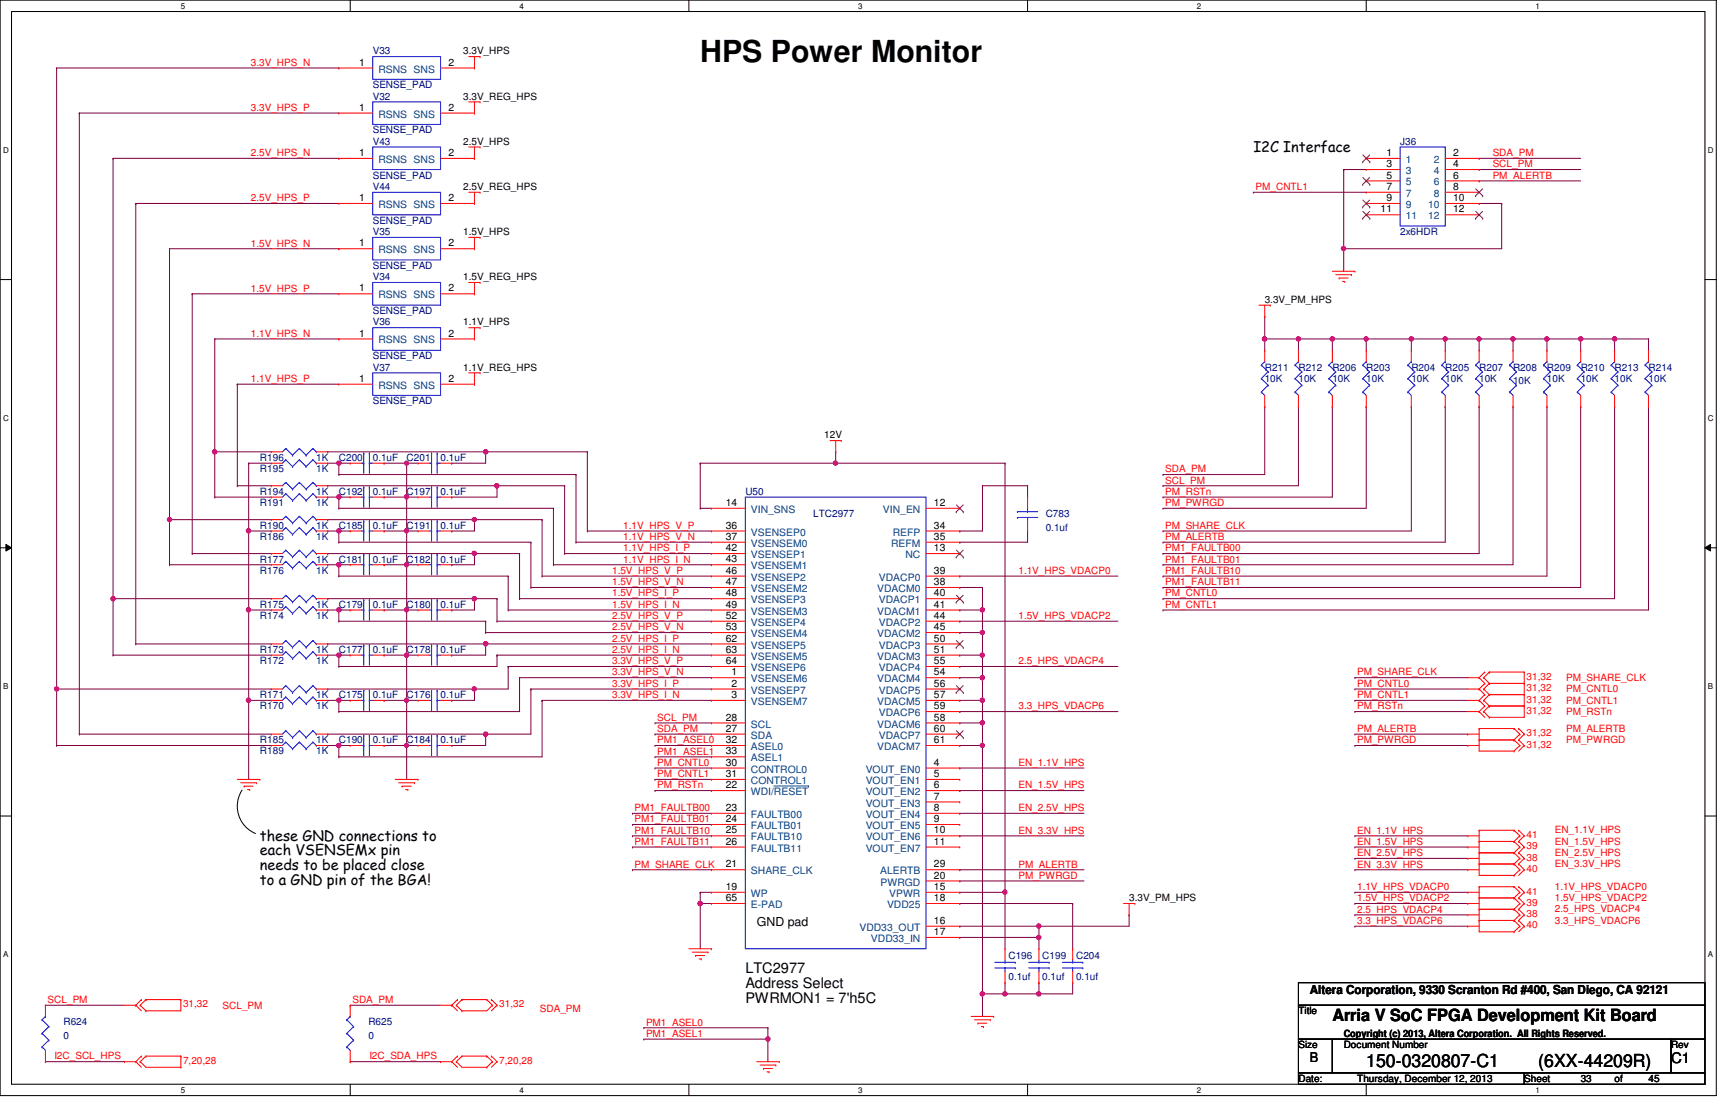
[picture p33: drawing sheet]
<svg xmlns="http://www.w3.org/2000/svg" width="432mm" height="279mm" viewBox="0 0 432 279" stroke-linecap="round" stroke-linejoin="round" font-family="sans-serif">
<defs><g id="words">
<text font-size="7.6" x="174.9" y="15.5">HPS Power Monitor</text>
<g font-size="4.5">
<text x="341.2" y="266.3">150-0320807-C1</text>
<text x="384.2" y="266.3">(6XX-44209R)</text>
</g>
<text font-size="4.2" x="332.7" y="254.8">Arria V SoC FPGA Development Kit Board</text>
<g font-size="3.6">
<text x="313" y="38">I2C Interface</text>
<text x="64.9" y="209.9">these GND connections to</text>
<text x="64.9" y="213.6">each VSENSEMx pin</text>
<text x="64.9" y="217.2">needs to be placed close</text>
<text x="64.9" y="220.9">to a GND pin of the BGA!</text>
<text x="186.1" y="243">LTC2977</text>
<text x="186.1" y="246.7">Address Select</text>
<text x="186.1" y="250.5">PWRMON1 = 7'h5C</text>
<text x="417.3" y="265.5">C1</text>
</g>
<text font-size="3.3" x="327.1" y="265.3">B</text>
<g font-size="3.1">
<text x="189" y="231.2">GND pad</text>
<text x="327.1" y="248.2">Altera Corporation, 9330 Scranton Rd #400, San Diego, CA 92121</text>
</g>
<g font-size="2.5" fill="#f00">
<text x="62.7" y="16.4">3.3V_HPS_N</text>
<text x="62.7" y="27.7">3.3V_HPS_P</text>
<text x="62.7" y="39">2.5V_HPS_N</text>
<text x="372.8" y="41.8">SCL_PM</text>
<text x="372.8" y="39">SDA_PM</text>
<text x="313.6" y="47.5">PM_CNTL1</text>
<text x="372.8" y="44.6">PM_ALERTB</text>
<text x="62.7" y="50.2">2.5V_HPS_P</text>
<text x="62.7" y="61.6">1.5V_HPS_N</text>
<text x="62.7" y="72.8">1.5V_HPS_P</text>
<text x="62.7" y="84.1">1.1V_HPS_N</text>
<text x="62.7" y="95.4">1.1V_HPS_P</text>
<text x="291" y="117.9">SDA_PM</text>
<text x="291" y="120.7">SCL_PM</text>
<text x="291" y="123.6">PM_RSTn</text>
<text x="291" y="126.4">PM_PWRGD</text>
<text x="155.7" y="132">1.1V_HPS_V_P</text>
<text x="155.7" y="137.7">1.1V_HPS_I_P</text>
<text x="155.7" y="134.8">1.1V_HPS_V_N</text>
<text x="291" y="132">PM_SHARE_CLK</text>
<text x="291" y="137.7">PM1_FAULTB00</text>
<text x="291" y="134.8">PM_ALERTB</text>
<text x="152.9" y="143.3">1.5V_HPS_V_P</text>
<text x="155.7" y="140.5">1.1V_HPS_I_N</text>
<text x="254.3" y="143.3">1.1V_HPS_VDACP0</text>
<text x="291" y="143.3">PM1_FAULTB10</text>
<text x="291" y="140.5">PM1_FAULTB01</text>
<text x="152.9" y="148.9">1.5V_HPS_I_P</text>
<text x="152.9" y="146.1">1.5V_HPS_V_N</text>
<text x="291" y="146.1">PM1_FAULTB11</text>
<text x="291" y="148.9">PM_CNTL0</text>
<text x="152.9" y="151.8">1.5V_HPS_I_N</text>
<text x="152.9" y="154.6">2.5V_HPS_V_P</text>
<text x="254.3" y="154.6">1.5V_HPS_VDACP2</text>
<text x="291" y="151.8">PM_CNTL1</text>
<text x="152.9" y="160.2">2.5V_HPS_I_P</text>
<text x="152.9" y="157.4">2.5V_HPS_V_N</text>
<text x="152.9" y="165.9">3.3V_HPS_V_P</text>
<text x="152.9" y="163">2.5V_HPS_I_N</text>
<text x="254.3" y="165.9">2.5_HPS_VDACP4</text>
<text x="152.9" y="168.7">3.3V_HPS_V_N</text>
<text x="152.9" y="171.5">3.3V_HPS_I_P</text>
<text x="338.9" y="171.5">PM_CNTL0</text>
<text x="338.9" y="168.7">PM_SHARE_CLK</text>
<text x="381.3" y="172.6">31,32</text>
<text x="381.3" y="169.8">31,32</text>
<text x="391.1" y="172.9">PM_CNTL0</text>
<text x="391.1" y="170.1">PM_SHARE_CLK</text>
<text x="152.9" y="174.3">3.3V_HPS_I_N</text>
<text x="164.1" y="180">SCL_PM</text>
<text x="254.3" y="177.1">3.3_HPS_VDACP6</text>
<text x="338.9" y="174.3">PM_CNTL1</text>
<text x="338.9" y="177.1">PM_RSTn</text>
<text x="381.3" y="175.4">31,32</text>
<text x="381.3" y="178.2">31,32</text>
<text x="391.1" y="175.7">PM_CNTL1</text>
<text x="391.1" y="178.5">PM_RSTn</text>
<text x="164.1" y="182.8">SDA_PM</text>
<text x="164.1" y="185.6">PM1_ASEL0</text>
<text x="338.9" y="182.8">PM_ALERTB</text>
<text x="338.9" y="185.6">PM_PWRGD</text>
<text x="381.3" y="183.9">31,32</text>
<text x="391.1" y="185.5">PM_PWRGD</text>
<text x="391.1" y="182.8">PM_ALERTB</text>
<text x="164.1" y="188.4">PM1_ASEL1</text>
<text x="164.1" y="191.2">PM_CNTL0</text>
<text x="254.3" y="191.2">EN_1.1V_HPS</text>
<text x="381.3" y="186.7">31,32</text>
<text x="164.1" y="196.8">PM_RSTn</text>
<text x="164.1" y="194.1">PM_CNTL1</text>
<text x="254.3" y="196.8">EN_1.5V_HPS</text>
<text x="158.5" y="202.5">PM1_FAULTB00</text>
<text x="254.3" y="202.5">EN_2.5V_HPS</text>
<text x="158.5" y="208.2">PM1_FAULTB10</text>
<text x="158.5" y="205.3">PM1_FAULTB01</text>
<text x="254.3" y="208.2">EN_3.3V_HPS</text>
<text x="338.9" y="208.2">EN_1.1V_HPS</text>
<text x="381.3" y="209.3">41</text>
<text x="388.3" y="208.1">EN_1.1V_HPS</text>
<text x="158.5" y="210.9">PM1_FAULTB11</text>
<text x="338.9" y="210.9">EN_1.5V_HPS</text>
<text x="338.9" y="213.8">EN_2.5V_HPS</text>
<text x="381.3" y="212">39</text>
<text x="381.3" y="214.9">38</text>
<text x="388.3" y="210.9">EN_1.5V_HPS</text>
<text x="388.3" y="213.7">EN_2.5V_HPS</text>
<text x="158.5" y="216.6">PM_SHARE_CLK</text>
<text x="254.3" y="216.6">PM_ALERTB</text>
<text x="254.3" y="219.4">PM_PWRGD</text>
<text x="338.9" y="216.6">EN_3.3V_HPS</text>
<text x="381.3" y="217.7">40</text>
<text x="388.3" y="216.6">EN_3.3V_HPS</text>
<text x="338.9" y="222.2">1.1V_HPS_VDACP0</text>
<text x="338.9" y="227.9">2.5_HPS_VDACP4</text>
<text x="338.9" y="225">1.5V_HPS_VDACP2</text>
<text x="381.3" y="223.4">41</text>
<text x="381.3" y="226.1">39</text>
<text x="388.3" y="222.2">1.1V_HPS_VDACP0</text>
<text x="388.3" y="225">1.5V_HPS_VDACP2</text>
<text x="388.3" y="227.8">2.5_HPS_VDACP4</text>
<text x="338.9" y="230.7">3.3_HPS_VDACP6</text>
<text x="381.3" y="229">38</text>
<text x="381.3" y="231.8">40</text>
<text x="388.3" y="230.7">3.3_HPS_VDACP6</text>
<text x="11.9" y="250.4">SCL_PM</text>
<text x="45.7" y="251.5">31,32</text>
<text x="55.6" y="251.8">SCL_PM</text>
<text x="88" y="250.4">SDA_PM</text>
<text x="124.7" y="251.5">31,32</text>
<text x="134.8" y="252.6">SDA_PM</text>
<text x="161.3" y="256.1">PM1_ASEL0</text>
<text x="161.3" y="258.9">PM1_ASEL1</text>
<text x="13.6" y="264.5">I2C_SCL_HPS</text>
<text x="45.7" y="265.6">7,20,28</text>
<text x="92.2" y="264.5">I2C_SDA_HPS</text>
<text x="124.7" y="265.6">7,20,28</text>
</g>
<g font-size="2.5">
<text x="89.7" y="16.4">1</text>
<text x="112" y="16.4">2</text>
<text x="115.7" y="13.6">3.3V_HPS</text>
<text x="89.7" y="27.6">1</text>
<text x="112" y="27.6">2</text>
<text x="115.7" y="24.8">3.3V_REG_HPS</text>
<text x="89.7" y="38.9">1</text>
<text x="112" y="38.9">2</text>
<text x="115.7" y="36.2">2.5V_HPS</text>
<text x="346.2" y="38.9">1</text>
<text x="346.2" y="41.7">3</text>
<text x="362.9" y="38.9">2</text>
<text x="362.9" y="41.7">4</text>
<text x="115.7" y="47.4">2.5V_REG_HPS</text>
<text x="346.2" y="44.6">5</text>
<text x="346.2" y="47.4">7</text>
<text x="362.9" y="44.6">6</text>
<text x="362.9" y="47.4">8</text>
<text x="89.7" y="50.2">1</text>
<text x="112" y="50.2">2</text>
<text x="344.8" y="53">11</text>
<text x="346.2" y="50.2">9</text>
<text x="362.9" y="50.2">10</text>
<text x="362.9" y="53">12</text>
<text x="115.7" y="58.7">1.5V_HPS</text>
<text x="89.7" y="61.5">1</text>
<text x="112" y="61.5">2</text>
<text x="115.7" y="70">1.5V_REG_HPS</text>
<text x="89.7" y="72.8">1</text>
<text x="112" y="72.8">2</text>
<text x="315.8" y="75.6">3.3V_PM_HPS</text>
<text x="115.7" y="81.2">1.1V_HPS</text>
<text x="89.7" y="84">1</text>
<text x="112" y="84">2</text>
<text x="89.7" y="95.3">1</text>
<text x="112" y="95.3">2</text>
<text x="115.7" y="92.5">1.1V_REG_HPS</text>
<text x="205.9" y="109.4">12V</text>
<text x="181.3" y="126.3">14</text>
<text x="181.3" y="132">36</text>
<text x="233.3" y="126.3">12</text>
<text x="233.3" y="132">34</text>
<text x="181.3" y="134.8">37</text>
<text x="181.3" y="137.6">42</text>
<text x="233.3" y="137.6">13</text>
<text x="233.3" y="134.8">35</text>
<text x="181.3" y="140.4">43</text>
<text x="181.3" y="143.3">46</text>
<text x="233.3" y="143.3">39</text>
<text x="181.3" y="146.1">47</text>
<text x="181.3" y="148.9">48</text>
<text x="233.3" y="146.1">38</text>
<text x="233.3" y="148.9">40</text>
<text x="181.3" y="151.7">49</text>
<text x="181.3" y="154.5">52</text>
<text x="233.3" y="151.7">41</text>
<text x="233.3" y="154.5">44</text>
<text x="181.3" y="157.4">53</text>
<text x="181.3" y="160.2">62</text>
<text x="233.3" y="157.4">45</text>
<text x="233.3" y="160.2">50</text>
<text x="181.3" y="163">63</text>
<text x="181.3" y="165.8">64</text>
<text x="233.3" y="163">51</text>
<text x="233.3" y="165.8">55</text>
<text x="182.7" y="168.6">1</text>
<text x="182.7" y="171.4">2</text>
<text x="233.3" y="168.6">54</text>
<text x="233.3" y="171.4">56</text>
<text x="181.3" y="179.9">28</text>
<text x="182.7" y="174.3">3</text>
<text x="233.3" y="174.3">57</text>
<text x="233.3" y="179.9">58</text>
<text x="233.3" y="177.1">59</text>
<text x="181.3" y="182.7">27</text>
<text x="181.3" y="185.5">32</text>
<text x="233.3" y="182.7">60</text>
<text x="233.3" y="185.5">61</text>
<text x="181.3" y="191.2">30</text>
<text x="181.3" y="188.4">33</text>
<text x="233.3" y="191.2">4</text>
<text x="181.3" y="196.8">22</text>
<text x="181.3" y="194">31</text>
<text x="233.3" y="194">5</text>
<text x="233.3" y="196.8">6</text>
<text x="181.3" y="202.5">23</text>
<text x="233.3" y="202.5">8</text>
<text x="233.3" y="199.6">7</text>
<text x="181.3" y="205.3">24</text>
<text x="181.3" y="208.1">25</text>
<text x="233.3" y="205.3">9</text>
<text x="233.3" y="208.1">10</text>
<text x="181.3" y="210.9">26</text>
<text x="233.3" y="210.9">11</text>
<text x="181.3" y="216.6">21</text>
<text x="233.3" y="219.4">20</text>
<text x="233.3" y="216.6">29</text>
<text x="181.3" y="222.2">19</text>
<text x="181.3" y="225">65</text>
<text x="233.3" y="222.2">15</text>
<text x="233.3" y="225">18</text>
<text x="282" y="225">3.3V_PM_HPS</text>
<text x="233.3" y="230.7">16</text>
<text x="233.3" y="233.5">17</text>
<text x="324.3" y="253.2">Title</text>
<text x="324.3" y="261.7">Size</text>
<text x="335.6" y="259">Copyright (c) 2013, Altera Corporation. All Rights Reserved.</text>
<text x="335.6" y="261.7">Document Number</text>
<text x="417.3" y="261.7">Rev</text>
<text x="324.3" y="270.1">Date:</text>
<text x="339" y="270.1">Thursday, December 12, 2013</text>
<text x="380.7" y="270.1">Sheet</text>
<text x="394.8" y="270.1">33</text>
<text x="403.2" y="270.1">of</text>
<text x="411.7" y="270.1">45</text>
</g>
<g font-size="2.5" fill="#000080">
<text x="93.1" y="13.6">V33</text>
<text x="93.1" y="22.1">SENSE_PAD</text>
<text x="93.1" y="24.8">V32</text>
<text x="93.1" y="33.3">SENSE_PAD</text>
<text x="93.1" y="36.2">V43</text>
<text x="349.7" y="36.2">J36</text>
<text x="93.1" y="44.6">SENSE_PAD</text>
<text x="93.1" y="47.4">V44</text>
<text x="93.1" y="58.7">V35</text>
<text x="93.1" y="55.9">SENSE_PAD</text>
<text x="349.7" y="58.7">2x6HDR</text>
<text x="93.1" y="70">V34</text>
<text x="93.1" y="67.1">SENSE_PAD</text>
<text x="93.1" y="78.4">SENSE_PAD</text>
<text x="93.1" y="81.2">V36</text>
<text x="93.1" y="89.7">SENSE_PAD</text>
<text x="93.1" y="92.5">V37</text>
<text x="315.8" y="92.5">R211</text>
<text x="315.8" y="95.3">10K</text>
<text x="324.3" y="92.5">R212</text>
<text x="324.3" y="95.3">10K</text>
<text x="332.7" y="92.5">R206</text>
<text x="332.7" y="95.3">10K</text>
<text x="341.2" y="92.5">R203</text>
<text x="341.2" y="95.3">10K</text>
<text x="352.5" y="92.5">R204</text>
<text x="352.5" y="95.3">10K</text>
<text x="360.9" y="92.5">R205</text>
<text x="360.9" y="95.3">10K</text>
<text x="369.4" y="92.5">R207</text>
<text x="369.4" y="95.3">10K</text>
<text x="377.9" y="92.5">R208</text>
<text x="377.9" y="95.9">10K</text>
<text x="386.3" y="92.5">R209</text>
<text x="386.3" y="95.3">10K</text>
<text x="394.8" y="92.5">R210</text>
<text x="394.8" y="95.3">10K</text>
<text x="403.2" y="92.5">R213</text>
<text x="403.2" y="95.3">10K</text>
<text x="411.7" y="92.5">R214</text>
<text x="411.7" y="95.3">10K</text>
<text x="93.1" y="101">SENSE_PAD</text>
<text x="64.9" y="115.1">R196</text>
<text x="64.9" y="117.9">R195</text>
<text x="79" y="115.1">1K</text>
<text x="79" y="117.9">1K</text>
<text x="84.6" y="115.1">C200</text>
<text x="93.1" y="115.1">0.1uF</text>
<text x="101.6" y="115.1">C201</text>
<text x="110" y="115.1">0.1uF</text>
<text x="64.9" y="123.5">R194</text>
<text x="79" y="123.5">1K</text>
<text x="84.6" y="123.5">C192</text>
<text x="93.1" y="123.5">0.1uF</text>
<text x="101.6" y="123.5">C197</text>
<text x="110" y="123.5">0.1uF</text>
<text x="186.1" y="123.5">U50</text>
<text x="64.9" y="132">R190</text>
<text x="64.9" y="126.4">R191</text>
<text x="79" y="132">1K</text>
<text x="79" y="126.4">1K</text>
<text x="84.6" y="132">C185</text>
<text x="93.1" y="132">0.1uF</text>
<text x="101.6" y="132">C191</text>
<text x="110" y="132">0.1uF</text>
<text x="203.1" y="129.2">LTC2977</text>
<text x="261.2" y="129.2">C783</text>
<text x="64.9" y="134.8">R186</text>
<text x="79" y="134.8">1K</text>
<text x="261.2" y="132.5">0.1uf</text>
<text x="64.9" y="143.3">R176</text>
<text x="64.9" y="140.5">R177</text>
<text x="79" y="143.3">1K</text>
<text x="79" y="140.5">1K</text>
<text x="84.6" y="140.5">C181</text>
<text x="93.1" y="140.5">0.1uF</text>
<text x="101.6" y="140.5">C182</text>
<text x="110" y="140.5">0.1uF</text>
<text x="64.9" y="154.6">R174</text>
<text x="64.9" y="151.7">R175</text>
<text x="79" y="154.6">1K</text>
<text x="79" y="151.7">1K</text>
<text x="84.6" y="151.7">C179</text>
<text x="93.1" y="151.7">0.1uF</text>
<text x="101.6" y="151.7">C180</text>
<text x="110" y="151.7">0.1uF</text>
<text x="64.9" y="165.8">R172</text>
<text x="64.9" y="163">R173</text>
<text x="79" y="165.8">1K</text>
<text x="79" y="163">1K</text>
<text x="84.6" y="163">C177</text>
<text x="93.1" y="163">0.1uF</text>
<text x="101.6" y="163">C178</text>
<text x="110" y="163">0.1uF</text>
<text x="64.9" y="174.3">R171</text>
<text x="64.9" y="177.1">R170</text>
<text x="79" y="174.3">1K</text>
<text x="79" y="177.1">1K</text>
<text x="84.6" y="174.3">C175</text>
<text x="93.1" y="174.3">0.1uF</text>
<text x="101.6" y="174.3">C176</text>
<text x="110" y="174.3">0.1uF</text>
<text x="64.9" y="185.5">R185</text>
<text x="79" y="185.5">1K</text>
<text x="84.6" y="185.5">C190</text>
<text x="93.1" y="185.5">0.1uF</text>
<text x="101.6" y="185.5">C184</text>
<text x="110" y="185.5">0.1uF</text>
<text x="64.9" y="188.4">R189</text>
<text x="79" y="188.4">1K</text>
<text x="251.8" y="239.4">C196</text>
<text x="260.3" y="239.4">C199</text>
<text x="268.7" y="239.4">C204</text>
<text x="251.8" y="244.8">0.1uf</text>
<text x="260.3" y="244.8">0.1uf</text>
<text x="268.7" y="244.8">0.1uf</text>
<text x="15.8" y="256">R624</text>
<text x="92" y="256">R625</text>
<text x="15.8" y="259.4">0</text>
<text x="92" y="259.4">0</text>
</g>
<g font-size="2.5" fill="#004080">
<text x="94.5" y="18.1">RSNS SNS</text>
<text x="94.5" y="29.4">RSNS SNS</text>
<text x="94.5" y="40.7">RSNS SNS</text>
<text x="351.1" y="40.7">1</text>
<text x="358.1" y="40.7">2</text>
<text x="351.1" y="43.5">3</text>
<text x="351.1" y="46.3">5</text>
<text x="358.1" y="43.5">4</text>
<text x="358.1" y="46.3">6</text>
<text x="94.5" y="51.9">RSNS SNS</text>
<text x="351.1" y="49.1">7</text>
<text x="351.1" y="51.9">9</text>
<text x="356.7" y="51.9">10</text>
<text x="358.1" y="49.1">8</text>
<text x="351.1" y="54.8">11</text>
<text x="356.7" y="54.8">12</text>
<text x="94.5" y="63.2">RSNS SNS</text>
<text x="94.5" y="74.5">RSNS SNS</text>
<text x="94.5" y="85.8">RSNS SNS</text>
<text x="94.5" y="97.1">RSNS SNS</text>
<text x="187.5" y="128.1">VIN_SNS</text>
<text x="220.5" y="128.1">VIN_EN</text>
<text x="187.5" y="133.7">VSENSEP0</text>
<text x="187.5" y="136.5">VSENSEM0</text>
<text x="222.5" y="136.5">REFM</text>
<text x="223" y="133.7">REFP</text>
<text x="187.5" y="139.4">VSENSEP1</text>
<text x="187.5" y="142.2">VSENSEM1</text>
<text x="226.1" y="139.4">NC</text>
<text x="187.5" y="145">VSENSEP2</text>
<text x="187.5" y="147.8">VSENSEM2</text>
<text x="219.1" y="147.8">VDACM0</text>
<text x="219.5" y="145">VDACP0</text>
<text x="187.5" y="150.6">VSENSEP3</text>
<text x="187.5" y="153.5">VSENSEM3</text>
<text x="219.1" y="153.5">VDACM1</text>
<text x="219.5" y="150.6">VDACP1</text>
<text x="187.5" y="156.3">VSENSEP4</text>
<text x="187.5" y="159.1">VSENSEM4</text>
<text x="187.5" y="161.9">VSENSEP5</text>
<text x="219.1" y="159.1">VDACM2</text>
<text x="219.5" y="156.3">VDACP2</text>
<text x="219.5" y="161.9">VDACP3</text>
<text x="187.5" y="164.7">VSENSEM5</text>
<text x="187.5" y="167.6">VSENSEP6</text>
<text x="219.1" y="164.7">VDACM3</text>
<text x="219.5" y="167.6">VDACP4</text>
<text x="187.5" y="170.3">VSENSEM6</text>
<text x="187.5" y="173.2">VSENSEP7</text>
<text x="219.1" y="170.3">VDACM4</text>
<text x="219.5" y="173.2">VDACP5</text>
<text x="187.5" y="176">VSENSEM7</text>
<text x="219.1" y="176">VDACM5</text>
<text x="219.5" y="178.8">VDACP6</text>
<text x="187.5" y="184.4">SDA</text>
<text x="187.5" y="181.7">SCL</text>
<text x="219.1" y="181.7">VDACM6</text>
<text x="219.5" y="184.4">VDACP7</text>
<text x="187.5" y="187.3">ASEL0</text>
<text x="187.5" y="190.1">ASEL1</text>
<text x="219.1" y="187.3">VDACM7</text>
<text x="187.5" y="192.9">CONTROL0</text>
<text x="187.5" y="195.7">CONTROL1</text>
<text x="216.2" y="192.9">VOUT_EN0</text>
<text x="216.2" y="195.7">VOUT_EN1</text>
<text x="187.5" y="198.5">WDI/RESET</text>
<text x="216.2" y="198.5">VOUT_EN2</text>
<text x="216.2" y="201.4">VOUT_EN3</text>
<text x="187.5" y="204.2">FAULTB00</text>
<text x="187.5" y="207">FAULTB01</text>
<text x="187.5" y="209.8">FAULTB10</text>
<text x="216.2" y="204.2">VOUT_EN4</text>
<text x="216.2" y="207">VOUT_EN5</text>
<text x="216.2" y="209.8">VOUT_EN6</text>
<text x="187.5" y="212.6">FAULTB11</text>
<text x="216.2" y="212.6">VOUT_EN7</text>
<text x="187.5" y="218.3">SHARE_CLK</text>
<text x="219.8" y="218.3">ALERTB</text>
<text x="219.9" y="221.1">PWRGD</text>
<text x="187.5" y="223.9">WP</text>
<text x="187.5" y="226.7">E-PAD</text>
<text x="221.5" y="226.7">VDD25</text>
<text x="222.1" y="223.9">VPWR</text>
<text x="214.6" y="232.4">VDD33_OUT</text>
<text x="217.5" y="235.2">VDD33_IN</text>
</g>
<g font-size="2">
<text x="45.2" y="2.2">5</text>
<text x="129.8" y="2.2">4</text>
<text x="214.3" y="2.2">3</text>
<text x="298.9" y="2.2">2</text>
<text x="383.5" y="2.2">1</text>
<text x=".8" y="38.1">D</text>
<text x="426.5" y="38.1">D</text>
<text x=".8" y="105.1">C</text>
<text x="426.5" y="105.1">C</text>
<text x=".8" y="172">B</text>
<text x="426.5" y="172">B</text>
<text x=".8" y="239">A</text>
<text x="426.5" y="239">A</text>
<text x="45.2" y="272.9">5</text>
<text x="129.8" y="272.9">4</text>
<text x="214.3" y="272.9">3</text>
<text x="298.9" y="272.9">2</text>
<text x="383.5" y="272.9">1</text>
</g>
</g></defs>
<path d="M0 0h428.6v273.6h-428.6zM2.9 2.9h422.9v267.8h-422.9z" fill="none" stroke="#000" stroke-width=".25"/>
<g fill="#fff">
<path d="M45.2 .4h1.1v2.2h-1.1z"/>
<path d="M45.2 271.1h1.1v2.2h-1.1z"/>
</g>
<path d="M87.5 0v2.9M87.5 270.7v2.9" fill="none" stroke="#000" stroke-width=".25"/>
<g fill="#fff">
<path d="M129.8 .4h1.1v2.2h-1.1z"/>
<path d="M129.8 271.1h1.1v2.2h-1.1z"/>
</g>
<path d="M172 0v2.9M172 270.7v2.9" fill="none" stroke="#000" stroke-width=".25"/>
<g fill="#fff">
<path d="M214.3 .4h1.1v2.2h-1.1z"/>
<path d="M214.3 271.1h1.1v2.2h-1.1z"/>
</g>
<path d="M256.6 0v2.9M256.6 270.7v2.9" fill="none" stroke="#000" stroke-width=".25"/>
<g fill="#fff">
<path d="M298.9 .4h1.1v2.2h-1.1z"/>
<path d="M298.9 271.1h1.1v2.2h-1.1z"/>
</g>
<path d="M341.2 0v2.9M341.2 270.7v2.9" fill="none" stroke="#000" stroke-width=".25"/>
<g fill="#fff">
<path d="M383.5 .4h1.1v2.2h-1.1z"/>
<path d="M383.5 271.1h1.1v2.2h-1.1z"/>
<path d="M.8 36.3h1.4v2.3h-1.4z"/>
<path d="M426.5 36.3h1.4v2.3h-1.4z"/>
<path d="M.8 103.3h1.4v2.2h-1.4z"/>
<path d="M426.5 103.3h1.4v2.2h-1.4z"/>
</g>
<path d="M0 69.8h2.9M425.8 69.8h2.8" fill="none" stroke="#000" stroke-width=".25"/>
<g fill="#fff">
<path d="M.8 170.2h1.3v2.3h-1.3z"/>
<path d="M426.5 170.2h1.3v2.3h-1.3z"/>
</g>
<path d="M0 136.8h2.9M1.5 135.9l1.4 .9-1.4 .8zM425.8 136.8l1.4-.9v1.7zM425.8 136.8h2.8" fill="none" stroke="#000" stroke-width=".25"/>
<path d="M1.5 135.9l1.4 .9-1.4 .8zM425.8 136.8l1.4-.9v1.7z" fill="#000"/>
<g fill="#fff">
<path d="M.8 237.2h1.3v2.2h-1.3z"/>
<path d="M426.5 237.2h1.3v2.2h-1.3z"/>
</g>
<path d="M60.5 197.3a7.4 7.4 0 0 0 3.3 10.8M0 203.8h2.9M425.8 203.8h2.8" fill="none" stroke="#000" stroke-width=".25"/>
<path d="M48 73.4h.1M48 73.4v64.8M146.7 112.8h.1M146.7 112.8v19.8M251 115.7h.1M251 115.7v107.1M146.7 132.6h.1M146.7 132.6h31M42.3 141h.1M42.3 141h25.4M239.7 143.8h.1M239.7 143.8h39.5" fill="none" stroke="#800040" stroke-width=".25"/>
<circle cx="250.9" cy="222.8" r=".56" fill="#f0f"/>
<circle cx="250.9" cy="222.8" r=".56" fill="none" stroke="#f0f" stroke-width=".25"/>
<path d="M239.7 146.7h.1M239.7 152.3h.1M239.7 157.9h.1M239.7 146.7h5.7M239.7 152.3h5.7M245.4 152.3h.1M245.4 152.3v5.6h-5.7M239.7 180.5h.1M239.7 180.5h5.7" fill="none" stroke="#800040" stroke-width=".25"/>
<circle cx="245.3" cy="180.5" r=".56" fill="#f0f"/>
<circle cx="245.3" cy="180.5" r=".56" fill="none" stroke="#f0f" stroke-width=".25"/>
<path d="M245.4 146.7h.1M245.4 146.7v5.6M245.4 174.9h.1M245.4 174.9v5.6" fill="none" stroke="#800040" stroke-width=".25"/>
<circle cx="245.3" cy="152.3" r=".56" fill="#f0f"/>
<circle cx="245.3" cy="152.3" r=".56" fill="none" stroke="#f0f" stroke-width=".25"/>
<path d="M239.7 169.2h.1M245.4 163.6h.1M245.4 163.6v5.6h-5.7" fill="none" stroke="#800040" stroke-width=".25"/>
<circle cx="245.3" cy="163.6" r=".56" fill="#f0f"/>
<circle cx="245.3" cy="163.6" r=".56" fill="none" stroke="#f0f" stroke-width=".25"/>
<path d="M239.7 174.9h.1M245.4 169.2h.1M245.4 169.2v5.7h-5.7M245.4 248.2h.1M245.4 248.2v5.6" fill="none" stroke="#800040" stroke-width=".25"/>
<circle cx="245.3" cy="174.8" r=".56" fill="#f0f"/>
<circle cx="245.3" cy="174.8" r=".56" fill="none" stroke="#f0f" stroke-width=".25"/>
<circle cx="245.3" cy="169.2" r=".56" fill="#f0f"/>
<circle cx="245.3" cy="169.2" r=".56" fill="none" stroke="#f0f" stroke-width=".25"/>
<path d="M245.4 157.9h.1M245.4 157.9v5.7h-5.7M239.7 163.6h.1" fill="none" stroke="#800040" stroke-width=".25"/>
<circle cx="245.3" cy="157.9" r=".55" fill="#f0f"/>
<circle cx="245.3" cy="157.9" r=".55" fill="none" stroke="#f0f" stroke-width=".25"/>
<g fill="none" stroke="#800040" stroke-width=".25">
<path d="M208.7 112.8h.1M208.7 115.7h.1M208.7 112.8v2.9M208.7 115.7h42.3M239.7 186.1h.1M245.4 180.5h.1M245.4 180.5v5.6h-5.7M239.7 222.8h.1M239.7 222.8h11.3M251 222.8h.1M251 222.8v14.1M251 245.4h.1"/>
<path d="M251 248.2h.1M251 245.4v2.8M251 248.2h8.5"/>
</g>
<circle cx="208.7" cy="115.6" r=".55" fill="#f0f"/>
<circle cx="208.7" cy="115.6" r=".55" fill="none" stroke="#f0f" stroke-width=".25"/>
<path d="M259.5 231.3h.1M259.5 231.3v2.8" fill="none" stroke="#800040" stroke-width=".25"/>
<circle cx="259.4" cy="234.1" r=".56" fill="#f0f"/>
<circle cx="259.4" cy="234.1" r=".56" fill="none" stroke="#f0f" stroke-width=".25"/>
<path d="M174.9 115.7h.1M174.9 115.7v11.2M174.9 126.9h.1M174.9 126.9h2.8M245.4 248.2h.1M245.4 248.2h5.6" fill="none" stroke="#800040" stroke-width=".25"/>
<circle cx="250.9" cy="248.2" r=".56" fill="#f0f"/>
<circle cx="250.9" cy="248.2" r=".56" fill="none" stroke="#f0f" stroke-width=".25"/>
<path d="M245.4 186.1h.1M245.4 186.1v62.1" fill="none" stroke="#800040" stroke-width=".25"/>
<circle cx="245.3" cy="248.2" r=".56" fill="#f0f"/>
<circle cx="245.3" cy="248.2" r=".56" fill="none" stroke="#f0f" stroke-width=".25"/>
<circle cx="245.3" cy="186.1" r=".55" fill="#f0f"/>
<circle cx="245.3" cy="186.1" r=".55" fill="none" stroke="#f0f" stroke-width=".25"/>
<path d="M239.7 217.2h.1M239.7 220h.1M239.7 217.2h31M239.7 220h31M174.9 225.6h.1M174.9 225.6h2.8M174.9 225.6v11.3" fill="none" stroke="#800040" stroke-width=".25"/>
<circle cx="174.8" cy="225.6" r=".56" fill="#f0f"/>
<circle cx="174.8" cy="225.6" r=".56" fill="none" stroke="#f0f" stroke-width=".25"/>
<g fill="none" stroke="#800040" stroke-width=".25">
<path d="M95.9 115.7h.1M95.9 115.7h5.7M239.7 135.4h.1M239.7 132.6h.1M245.4 121.3h.1M245.4 121.3v11.3h-5.7M245.4 121.3h11.2M256.6 121.3h.1M256.6 132.6h.1M256.6 121.3v2.8M256.6 132.6v2.8h-16.9M239.7 155.1h.1"/>
<path d="M239.7 155.1h39.5M239.7 166.4h.1M239.7 166.4h39.5M174.9 222.8h.1M174.9 222.8v2.8M239.7 225.6h.1M239.7 231.3h.1M239.7 234.1h.1M239.7 225.6h28.2M239.7 231.3h19.8M239.7 234.1h19.8M259.5 234.1h.1"/>
<path d="M259.5 234.1v2.8M267.9 225.6h.1M267.9 225.6v11.3M259.5 245.4h.1M259.5 245.4v2.8"/>
</g>
<circle cx="259.4" cy="248.2" r=".56" fill="#f0f"/>
<circle cx="259.4" cy="248.2" r=".56" fill="none" stroke="#f0f" stroke-width=".25"/>
<path d="M101.6 115.7h.1M101.6 115.7v8.4h-5.7M48 138.2h.1M48 138.2h19.7M95.9 124.1h.1M174.9 222.8h.1M174.9 222.8h2.8M259.5 248.2h.1M267.9 245.4h.1M267.9 245.4v2.8h-8.4" fill="none" stroke="#800040" stroke-width=".25"/>
<circle cx="101.5" cy="124.1" r=".55" fill="#f0f"/>
<circle cx="101.5" cy="124.1" r=".55" fill="none" stroke="#f0f" stroke-width=".25"/>
<path d="M42.3 129.8h.1M42.3 129.8v11.2M95.9 132.6h.1M101.6 124.1h.1M101.6 124.1v8.5h-5.7" fill="none" stroke="#800040" stroke-width=".25"/>
<circle cx="42.3" cy="129.7" r=".55" fill="#f0f"/>
<circle cx="42.3" cy="129.7" r=".55" fill="none" stroke="#f0f" stroke-width=".25"/>
<path d="M101.6 132.6h.1M101.6 132.6v8.4" fill="none" stroke="#800040" stroke-width=".25"/>
<circle cx="101.5" cy="141" r=".55" fill="#f0f"/>
<circle cx="101.5" cy="141" r=".55" fill="none" stroke="#f0f" stroke-width=".25"/>
<circle cx="101.5" cy="132.5" r=".55" fill="#f0f"/>
<circle cx="101.5" cy="132.5" r=".55" fill="none" stroke="#f0f" stroke-width=".25"/>
<g fill="none" stroke="#800040" stroke-width=".25">
<path d="M33.9 50.8h.1M33.9 50.8v110M59.3 95.9h.1M59.3 95.9v25.4M53.6 112.8h.1M53.6 112.8v11.3M174.9 115.7h.1M174.9 115.7h33.8M59.3 121.3h.1M59.3 121.3h8.4M81.8 124.1h.1M81.8 124.1h2.8"/>
<path d="M129.8 138.2h.1M129.8 138.2v11.3M62.1 152.3h.1M62.1 152.3h5.6M81.8 152.3h.1M81.8 141h.1M81.8 141h2.8M81.8 152.3h2.8M95.9 141h.1M95.9 152.3h.1M95.9 141h5.7M101.6 141h.1"/>
<path d="M101.6 141v11.3h-5.7M118.5 149.5h.1M118.5 149.5h5.6M124.1 149.5h.1M124.1 149.5v5.6M33.9 160.8h.1M33.9 160.8h33.8M81.8 163.6h.1M81.8 163.6h2.8M95.9 163.6h.1M95.9 163.6h5.7M101.6 163.6h.1"/>
<path d="M101.6 163.6v11.3"/>
</g>
<circle cx="101.5" cy="174.8" r=".55" fill="#f0f"/>
<circle cx="101.5" cy="174.8" r=".55" fill="none" stroke="#f0f" stroke-width=".25"/>
<circle cx="101.5" cy="163.6" r=".55" fill="#f0f"/>
<circle cx="101.5" cy="163.6" r=".55" fill="none" stroke="#f0f" stroke-width=".25"/>
<path d="M53.6 112.8h.1M53.6 112.8h14.1M135.4 129.8h.1M135.4 129.8v14" fill="none" stroke="#800040" stroke-width=".25"/>
<circle cx="53.6" cy="112.8" r=".56" fill="#f0f"/>
<circle cx="53.6" cy="112.8" r=".56" fill="none" stroke="#f0f" stroke-width=".25"/>
<path d="M53.6 84.6h.1M53.6 84.6v28.2M81.8 115.7h.1M81.8 115.7h2.8M121.3 155.1h.1M121.3 155.1v2.8M126.9 143.8h.1M126.9 143.8v8.5" fill="none" stroke="#800040" stroke-width=".25"/>
<circle cx="84.6" cy="115.6" r=".55" fill="#f0f"/>
<circle cx="84.6" cy="115.6" r=".55" fill="none" stroke="#f0f" stroke-width=".25"/>
<g fill="none" stroke="#800040" stroke-width=".25">
<path d="M42.3 62.1h.1M42.3 62.1v67.7M42.3 129.8h.1M42.3 129.8h25.4M53.6 124.1h.1M53.6 124.1h14.1M138.2 126.9h.1M138.2 126.9v14.1M141 138.2h.1M141 138.2h36.7M101.6 152.3h.1M101.6 152.3v11.3"/>
<path d="M138.2 141h.1M138.2 141h39.5"/>
</g>
<circle cx="101.5" cy="152.3" r=".55" fill="#f0f"/>
<circle cx="101.5" cy="152.3" r=".55" fill="none" stroke="#f0f" stroke-width=".25"/>
<path d="M28.2 39.5h.1M28.2 39.5v110M28.2 149.5h.1M28.2 149.5h39.5" fill="none" stroke="#800040" stroke-width=".25"/>
<circle cx="28.2" cy="149.5" r=".56" fill="#f0f"/>
<circle cx="28.2" cy="149.5" r=".56" fill="none" stroke="#f0f" stroke-width=".25"/>
<path d="M81.8 132.6h.1M81.8 132.6h2.8M141 121.3h.1M141 121.3v16.9M101.6 152.3h.1M101.6 152.3h2.8M84.6 163.6h.1M84.6 163.6h2.9M112.8 163.6h.1M112.8 163.6h8.5" fill="none" stroke="#800040" stroke-width=".25"/>
<circle cx="84.6" cy="163.6" r=".56" fill="#f0f"/>
<circle cx="84.6" cy="163.6" r=".56" fill="none" stroke="#f0f" stroke-width=".25"/>
<path d="M81.8 129.8h.1M81.8 129.8h36.7M84.6 132.6h.1M84.6 132.6h2.9M112.8 132.6h.1M118.5 129.8h.1M118.5 129.8v2.8h-5.7M84.6 166.4h.1M84.6 166.4h39.5M121.3 160.8h.1M121.3 160.8h56.4" fill="none" stroke="#800040" stroke-width=".25"/>
<circle cx="118.5" cy="129.7" r=".55" fill="#f0f"/>
<circle cx="118.5" cy="129.7" r=".55" fill="none" stroke="#f0f" stroke-width=".25"/>
<path d="M81.8 138.2h.1M81.8 138.2h36.7M118.5 138.2h.1M118.5 138.2v2.8h-5.7M84.6 141h.1M84.6 141h2.9M112.8 141h.1M121.3 160.8h.1M121.3 160.8v2.8M124.1 163.6h.1M124.1 163.6v2.8" fill="none" stroke="#800040" stroke-width=".25"/>
<circle cx="118.4" cy="138.2" r=".56" fill="#f0f"/>
<circle cx="118.4" cy="138.2" r=".56" fill="none" stroke="#f0f" stroke-width=".25"/>
<path d="M118.5 138.2h.1M118.5 129.8h.1M118.5 138.2h11.3M118.5 129.8h16.9M84.6 152.3h.1M84.6 152.3v2.8M101.6 141h.1M101.6 141h2.8M84.6 163.6h.1M84.6 163.6v2.8M101.6 163.6h.1M101.6 163.6h2.8" fill="none" stroke="#800040" stroke-width=".25"/>
<circle cx="84.6" cy="152.3" r=".56" fill="#f0f"/>
<circle cx="84.6" cy="152.3" r=".56" fill="none" stroke="#f0f" stroke-width=".25"/>
<path d="M84.6 141h.1M84.6 141v2.8" fill="none" stroke="#800040" stroke-width=".25"/>
<circle cx="84.6" cy="141" r=".56" fill="#f0f"/>
<circle cx="84.6" cy="141" r=".56" fill="none" stroke="#f0f" stroke-width=".25"/>
<path d="M84.6 132.6h.1M84.6 132.6v2.8" fill="none" stroke="#800040" stroke-width=".25"/>
<circle cx="84.6" cy="132.5" r=".56" fill="#f0f"/>
<circle cx="84.6" cy="132.5" r=".56" fill="none" stroke="#f0f" stroke-width=".25"/>
<path d="M81.8 149.5h.1M81.8 149.5h36.7M84.6 155.1h.1M84.6 152.3h.1M84.6 155.1h36.7M84.6 152.3h2.9M112.8 152.3h.1M118.5 149.5h.1M118.5 149.5v2.8h-5.7" fill="none" stroke="#800040" stroke-width=".25"/>
<circle cx="118.4" cy="149.5" r=".56" fill="#f0f"/>
<circle cx="118.4" cy="149.5" r=".56" fill="none" stroke="#f0f" stroke-width=".25"/>
<path d="M84.6 124.1h.1M84.6 124.1v2.8M124.1 121.3h.1M124.1 121.3h16.9" fill="none" stroke="#800040" stroke-width=".25"/>
<circle cx="84.6" cy="124.1" r=".56" fill="#f0f"/>
<circle cx="84.6" cy="124.1" r=".56" fill="none" stroke="#f0f" stroke-width=".25"/>
<path d="M84.6 115.7h.1M84.6 115.7v2.8M101.6 115.7h.1M101.6 115.7h2.8M121.3 112.8h.1M121.3 112.8h25.4M84.6 143.8h.1M84.6 143.8h42.3" fill="none" stroke="#800040" stroke-width=".25"/>
<circle cx="101.5" cy="115.6" r=".54" fill="#f0f"/>
<circle cx="101.5" cy="115.6" r=".54" fill="none" stroke="#f0f" stroke-width=".25"/>
<g fill="none" stroke="#800040" stroke-width=".25">
<path d="M81.8 112.8h.1M81.8 112.8h39.5M84.6 115.7h.1M84.6 115.7h2.9M112.8 115.7h.1M121.3 112.8h.1M121.3 112.8v2.9h-8.5M84.6 124.1h.1M84.6 124.1h2.9M101.6 124.1h.1M101.6 132.6h.1M101.6 124.1h2.8"/>
<path d="M101.6 132.6h2.8"/>
</g>
<circle cx="121.3" cy="112.8" r=".56" fill="#f0f"/>
<circle cx="121.3" cy="112.8" r=".56" fill="none" stroke="#f0f" stroke-width=".25"/>
<path d="M81.8 121.3h.1M81.8 121.3h42.3M112.8 124.1h.1M124.1 121.3h.1M124.1 121.3v2.8h-11.3" fill="none" stroke="#800040" stroke-width=".25"/>
<circle cx="124.1" cy="121.3" r=".56" fill="#f0f"/>
<circle cx="124.1" cy="121.3" r=".56" fill="none" stroke="#f0f" stroke-width=".25"/>
<path d="M84.6 118.5h.1M84.6 118.5h59.2M62.1 132.6h.1M62.1 132.6v19.7M84.6 126.9h.1M84.6 126.9h53.6M132.6 135.4h.1M132.6 135.4v11.3M28.2 163.6h.1M28.2 163.6h39.5" fill="none" stroke="#800040" stroke-width=".25"/>
<circle cx="62.1" cy="152.3" r=".56" fill="#f0f"/>
<circle cx="62.1" cy="152.3" r=".56" fill="none" stroke="#f0f" stroke-width=".25"/>
<circle cx="62.1" cy="132.5" r=".56" fill="#f0f"/>
<circle cx="62.1" cy="132.5" r=".56" fill="none" stroke="#f0f" stroke-width=".25"/>
<g fill="none" stroke="#800040" stroke-width=".25">
<path d="M315.8 84.6h.1M315.8 84.6v2.9M324.3 84.6h.1M324.3 84.6v2.9M332.7 84.6h.1M332.7 84.6v2.9M341.2 84.6h.1M341.2 84.6v2.9M352.5 84.6h.1M352.5 84.6v2.9M62.1 115.7h.1M62.1 115.7h5.6"/>
<path d="M62.1 115.7v16.9M143.8 118.5h.1M143.8 118.5v16.9M290.4 118.5h.1M315.8 101.6h.1M315.8 101.6v16.9h-25.4M324.3 101.6h.1M324.3 101.6v19.7h-33.9M332.7 101.6h.1M332.7 101.6v22.5h-42.3M341.2 101.6h.1M341.2 101.6v25.3h-50.8"/>
<path d="M352.5 101.6h.1M352.5 101.6v31h-62.1M62.1 132.6h.1M62.1 132.6h5.6M84.6 135.4h.1M84.6 135.4h48M143.8 135.4h.1M143.8 135.4h33.9M290.4 132.6h.1M290.4 126.9h.1M290.4 121.3h.1M290.4 124.1h.1"/>
<path d="M28.2 149.5h.1M28.2 149.5v14.1M62.1 152.3h.1M62.1 152.3v22.6M338.4 172h.1M338.4 174.9h.1M338.4 177.7h.1M338.4 172h28.2M338.4 174.9h28.2M338.4 177.7h28.2M338.4 183.3h.1M338.4 186.1h.1"/>
<path d="M338.4 183.3h28.2M338.4 186.1h28.2M160.8 256.6h.1M160.8 256.6h31M191.8 256.6h.1M191.8 259.5h.1M191.8 256.6v8.5"/>
</g>
<circle cx="62.1" cy="174.8" r=".56" fill="#f0f"/>
<circle cx="62.1" cy="174.8" r=".56" fill="none" stroke="#f0f" stroke-width=".25"/>
<g fill="none" stroke="#800040" stroke-width=".25">
<path d="M369.4 39.5h.1M369.4 39.5h25.4M313 48h.1M313 48h28.2M335.6 42.3h.1M335.6 42.3h5.6M369.4 45.2h.1M369.4 50.8h.1M369.4 42.3h.1M369.4 45.2h25.4M369.4 42.3h25.4M369.4 50.8h5.6"/>
<path d="M375 50.8h.1M375 50.8v11.3h-39.4M335.6 62.1h.1M335.6 62.1v5.6"/>
</g>
<circle cx="335.5" cy="62.1" r=".56" fill="#f0f"/>
<circle cx="335.5" cy="62.1" r=".56" fill="none" stroke="#f0f" stroke-width=".25"/>
<path d="M335.6 42.3h.1M335.6 42.3v19.8M338.4 169.2h.1M338.4 169.2h28.2M338.4 222.8h.1M338.4 228.4h.1M338.4 225.6h.1M338.4 222.8h28.2M338.4 228.4h28.2M338.4 225.6h28.2M160.8 259.5h.1M160.8 259.5h31" fill="none" stroke="#800040" stroke-width=".25"/>
<circle cx="191.8" cy="259.4" r=".56" fill="#f0f"/>
<circle cx="191.8" cy="259.4" r=".56" fill="none" stroke="#f0f" stroke-width=".25"/>
<g fill="none" stroke="#800040" stroke-width=".25">
<path d="M19.8 28.2h.1M19.8 28.2v155.1M62.1 174.9h.1M62.1 174.9v19.7M62.1 174.9h5.6M81.8 174.9h.1M81.8 174.9h2.8M95.9 174.9h.1M95.9 174.9h5.7M118.5 172h.1M126.9 166.4h.1M126.9 166.4v5.6h-8.4"/>
<path d="M19.8 183.3h.1M19.8 183.3h47.9M81.8 186.1h.1M81.8 186.1h2.8M95.9 186.1h.1M95.9 186.1h5.7M101.6 186.1h.1M101.6 186.1v8.5M163.6 180.5h.1M163.6 197.4h.1M163.6 180.5h14.1M163.6 197.4h14.1"/>
<path d="M157.9 217.2h.1M157.9 208.7h.1M157.9 203.1h.1M157.9 211.5h.1M157.9 205.9h.1M157.9 217.2h19.8M157.9 208.7h19.8M157.9 203.1h19.8M157.9 211.5h19.8M157.9 205.9h19.8"/>
</g>
<circle cx="101.5" cy="186.1" r=".54" fill="#f0f"/>
<circle cx="101.5" cy="186.1" r=".54" fill="none" stroke="#f0f" stroke-width=".25"/>
<path d="M14.1 17h.1M14.1 17v155M14.1 172h.1M14.1 172h53.6M101.6 174.9h.1M101.6 174.9v11.2M129.8 169.2h.1M129.8 169.2v8.5" fill="none" stroke="#800040" stroke-width=".25"/>
<circle cx="14.1" cy="172" r=".55" fill="#f0f"/>
<circle cx="14.1" cy="172" r=".55" fill="none" stroke="#f0f" stroke-width=".25"/>
<path d="M101.6 174.9h.1M101.6 174.9h2.8M84.6 186.1h.1M84.6 186.1h2.9M112.8 186.1h.1M112.8 186.1h8.5" fill="none" stroke="#800040" stroke-width=".25"/>
<circle cx="84.6" cy="186.1" r=".55" fill="#f0f"/>
<circle cx="84.6" cy="186.1" r=".55" fill="none" stroke="#f0f" stroke-width=".25"/>
<path d="M81.8 183.3h.1M81.8 183.3h39.5M84.6 189h.1M84.6 189h50.8" fill="none" stroke="#800040" stroke-width=".25"/>
<circle cx="121.3" cy="183.3" r=".56" fill="#f0f"/>
<circle cx="121.3" cy="183.3" r=".56" fill="none" stroke="#f0f" stroke-width=".25"/>
<path d="M84.6 174.9h.1M84.6 174.9v2.8M135.4 174.9h.1M135.4 174.9v14.1M84.6 186.1h.1M84.6 186.1v2.9M101.6 186.1h.1M101.6 186.1h2.8M121.3 183.3h.1M121.3 183.3v2.8M121.3 183.3h11.3" fill="none" stroke="#800040" stroke-width=".25"/>
<circle cx="84.6" cy="174.8" r=".56" fill="#f0f"/>
<circle cx="84.6" cy="174.8" r=".56" fill="none" stroke="#f0f" stroke-width=".25"/>
<path d="M81.8 172h.1M81.8 172h36.7M84.6 177.7h.1M84.6 174.9h.1M84.6 177.7h45.2M84.6 174.9h2.9M112.8 174.9h.1M118.5 172h.1M118.5 172v2.9h-5.7" fill="none" stroke="#800040" stroke-width=".25"/>
<circle cx="118.5" cy="172" r=".55" fill="#f0f"/>
<circle cx="118.5" cy="172" r=".55" fill="none" stroke="#f0f" stroke-width=".25"/>
<g fill="none" stroke="#800040" stroke-width=".25">
<path d="M14.1 172h.1M14.1 172v14.1M132.6 172h.1M132.6 172v11.3M239.7 177.7h.1M239.7 177.7h39.5M14.1 186.1h.1M14.1 186.1h53.6M163.6 183.3h.1M163.6 186.1h.1M163.6 189h.1M163.6 194.6h.1"/>
<path d="M163.6 191.8h.1M163.6 186.1h14.1M163.6 183.3h14.1M163.6 189h14.1M163.6 194.6h14.1M163.6 191.8h14.1M239.7 197.4h.1M239.7 191.8h.1M239.7 191.8h31M239.7 197.4h31M239.7 203.1h.1M239.7 208.7h.1"/>
<path d="M239.7 203.1h31M239.7 208.7h31M338.4 211.5h.1M338.4 208.7h.1M338.4 214.3h.1M338.4 217.2h.1M338.4 208.7h28.2M338.4 211.5h28.2M338.4 214.3h28.2M338.4 217.2h28.2M259.5 231.3h.1M259.5 231.3h22.5"/>
<path d="M338.4 231.3h.1M338.4 231.3h28.2M11.3 251h.1M11.3 251h19.8M87.5 251h.1M87.5 251h22.5"/>
</g>
<circle cx="259.4" cy="231.2" r=".56" fill="#f0f"/>
<circle cx="259.4" cy="231.2" r=".56" fill="none" stroke="#f0f" stroke-width=".25"/>
<g fill="none" stroke="#800040" stroke-width=".25">
<path d="M377.9 84.6h.1M377.9 84.6h8.4M290.4 138.2h.1M290.4 135.4h.1M290.4 138.2h79M290.4 135.4h70.5M290.4 143.8h.1M290.4 146.7h.1M290.4 141h.1M290.4 143.8h95.9M290.4 146.7h104.4M290.4 141h87.5"/>
<path d="M282 228.4h.1M282 228.4v2.9"/>
</g>
<circle cx="386.3" cy="84.6" r=".56" fill="#f0f"/>
<circle cx="386.3" cy="84.6" r=".56" fill="none" stroke="#f0f" stroke-width=".25"/>
<path d="M369.4 84.6h.1M369.4 84.6h8.5" fill="none" stroke="#800040" stroke-width=".25"/>
<circle cx="377.8" cy="84.6" r=".56" fill="#f0f"/>
<circle cx="377.8" cy="84.6" r=".56" fill="none" stroke="#f0f" stroke-width=".25"/>
<circle cx="369.4" cy="84.6" r=".55" fill="#f0f"/>
<circle cx="369.4" cy="84.6" r=".55" fill="none" stroke="#f0f" stroke-width=".25"/>
<g fill="none" stroke="#800040" stroke-width=".25">
<path d="M315.8 79h.1M315.8 79v5.6M352.5 84.6h.1M352.5 84.6h16.9M360.9 84.6h.1M360.9 84.6v2.9M369.4 84.6h.1M369.4 84.6v2.9M377.9 84.6h.1M377.9 84.6v2.9M386.3 84.6h.1M386.3 84.6h8.5"/>
<path d="M386.3 84.6v2.9M360.9 101.6h.1M360.9 101.6v33.8M369.4 101.6h.1M369.4 101.6v36.6M377.9 101.6h.1M377.9 101.6v39.4M386.3 101.6h.1M386.3 101.6v42.2"/>
</g>
<circle cx="360.9" cy="84.6" r=".56" fill="#f0f"/>
<circle cx="360.9" cy="84.6" r=".56" fill="none" stroke="#f0f" stroke-width=".25"/>
<path d="M394.8 84.6h.1M394.8 84.6v2.9M394.8 101.6h.1M394.8 101.6v45.1" fill="none" stroke="#800040" stroke-width=".25"/>
<circle cx="394.8" cy="84.6" r=".56" fill="#f0f"/>
<circle cx="394.8" cy="84.6" r=".56" fill="none" stroke="#f0f" stroke-width=".25"/>
<path d="M332.7 84.6h.1M332.7 84.6h8.5" fill="none" stroke="#800040" stroke-width=".25"/>
<circle cx="341.2" cy="84.6" r=".55" fill="#f0f"/>
<circle cx="341.2" cy="84.6" r=".55" fill="none" stroke="#f0f" stroke-width=".25"/>
<circle cx="332.7" cy="84.6" r=".56" fill="#f0f"/>
<circle cx="332.7" cy="84.6" r=".56" fill="none" stroke="#f0f" stroke-width=".25"/>
<path d="M315.8 84.6h.1M315.8 84.6h8.5" fill="none" stroke="#800040" stroke-width=".25"/>
<circle cx="324.3" cy="84.6" r=".56" fill="#f0f"/>
<circle cx="324.3" cy="84.6" r=".56" fill="none" stroke="#f0f" stroke-width=".25"/>
<circle cx="315.8" cy="84.6" r=".56" fill="#f0f"/>
<circle cx="315.8" cy="84.6" r=".56" fill="none" stroke="#f0f" stroke-width=".25"/>
<path d="M324.3 84.6h.1M324.3 84.6h8.4M341.2 84.6h.1M341.2 84.6h11.3" fill="none" stroke="#800040" stroke-width=".25"/>
<circle cx="352.5" cy="84.6" r=".56" fill="#f0f"/>
<circle cx="352.5" cy="84.6" r=".56" fill="none" stroke="#f0f" stroke-width=".25"/>
<g fill="none" stroke="#800040" stroke-width=".25">
<path d="M14.1 17h70.5M84.6 17h.1M19.8 28.2h.1M19.8 28.2h64.8M28.2 39.5h56.4M84.6 39.5h.1M33.9 50.8h.1M33.9 50.8h50.7M42.3 62.1h42.3M48 73.4h.1M48 73.4h36.6M84.6 62.1h.1"/>
<path d="M53.6 84.6h31M59.3 95.9h.1M59.3 95.9h25.3M84.6 84.6h.1M394.8 84.6h.1M394.8 84.6h16.9M403.2 84.6h.1M403.2 84.6v2.9M411.7 84.6h.1M411.7 84.6v2.9M11.3 265.1h.1M11.3 265.1h19.8"/>
<path d="M87.5 265.1h.1M87.5 265.1h22.5"/>
</g>
<circle cx="403.2" cy="84.6" r=".56" fill="#f0f"/>
<circle cx="403.2" cy="84.6" r=".56" fill="none" stroke="#f0f" stroke-width=".25"/>
<g fill="none" stroke="#800040" stroke-width=".25">
<path d="M403.2 101.6h.1M403.2 101.6v47.9h-112.8M411.7 101.6h.1M411.7 101.6v50.7h-121.3M121.3 157.9h.1M121.3 157.9h56.4M124.1 155.1h.1M124.1 155.1h53.6M126.9 152.3h.1M126.9 152.3h50.8M129.8 149.5h.1M129.8 149.5h47.9"/>
<path d="M132.6 146.7h.1M132.6 146.7h45.1M135.4 143.8h.1M135.4 143.8h42.3M290.4 149.5h.1M290.4 152.3h.1M81.8 160.8h.1M81.8 160.8h39.5M124.1 163.6h.1M124.1 163.6h53.6M126.9 166.4h.1M126.9 166.4h50.8"/>
<path d="M129.8 169.2h.1M129.8 169.2h47.9M132.6 172h.1M132.6 172h45.1M135.4 174.9h.1M135.4 174.9h42.3"/>
</g>
<circle cx="121.3" cy="160.7" r=".56" fill="#f0f"/>
<circle cx="121.3" cy="160.7" r=".56" fill="none" stroke="#f0f" stroke-width=".25"/>
<g fill="none" stroke="#f00" stroke-width=".25">
<path d="M84.6 17h.1M84.6 17h8.5M110 17h8.5M117.1 14.1h2.8M118.5 17h.1M118.5 14.1v2.9M119.9 14.1h.1M84.6 28.2h.1M84.6 39.5h.1M84.6 39.5h8.5M84.6 28.2h8.5M110 39.5h8.5"/>
<path d="M110 28.2h8.5M117.1 25.4h2.8M117.1 36.7h2.8M118.5 28.2h.1M118.5 39.5h.1M118.5 25.4v2.8M118.5 36.7v2.8M119.9 25.4h.1M119.9 36.7h.1M341.2 39.5h.1M341.2 39.5h8.5M360.9 39.5h8.5"/>
<path d="M369.4 39.5h.1M84.6 50.8h.1M84.6 50.8h8.5M110 50.8h8.5M117.1 48h2.8M117.1 59.3h2.8M118.5 50.8h.1M118.5 48v2.8M118.5 59.3v2.8M119.9 48h.1M119.9 59.3h.1M341.2 42.3h.1"/>
<path d="M341.2 45.2h.1M341.2 48h.1M341.2 50.8h.1M341.2 53.6h.1M341.2 48h8.5M341.2 42.3h8.5M341.2 45.2h8.5M341.2 50.8h8.5M341.2 53.6h8.5M360.9 48h8.5M360.9 42.3h8.5M360.9 45.2h8.5"/>
<path d="M360.9 50.8h8.5M360.9 53.6h8.5M369.4 42.3h.1M369.4 45.2h.1M369.4 48h.1M369.4 50.8h.1M369.4 53.6h.1M84.6 73.4h.1M84.6 62.1h.1M84.6 73.4h8.5M84.6 62.1h8.5M110 73.4h8.5"/>
<path d="M110 62.1h8.5M117.1 70.5h2.8M118.5 62.1h.1M118.5 73.4h.1M118.5 70.5v2.9M119.9 70.5h.1M314.4 76.2h2.8M315.8 79h.1M315.8 76.2v2.8M317.2 76.2h.1M332.7 67.7h5.7M333.6 68.6h3.9"/>
<path d="M334.4 69.4h.1M334.4 69.4h2.3M335.3 70.3h.5M335.8 70.3h.1M337.5 68.6h.1M338.4 67.7h.1M84.6 95.9h.1M84.6 84.6h.1M84.6 95.9h8.5M84.6 84.6h8.5M110 95.9h8.5M110 84.6h8.5"/>
<path d="M117.1 81.8h2.8M117.1 93.1h2.8M118.5 84.6h.1M118.5 95.9h.1M118.5 81.8v2.8M118.5 93.1v2.8M119.9 81.8h.1M119.9 93.1h.1M315.8 87.5h.1M315.8 87.5v2.8M315.8 98.7v2.9M324.3 87.5h.1"/>
<path d="M324.3 87.5v2.8M324.3 98.7v2.9M332.7 87.5h.1M332.7 87.5v2.8M332.7 98.7v2.9M341.2 87.5h.1M341.2 87.5v2.8M341.2 98.7v2.9M352.5 87.5h.1M352.5 87.5v2.8M352.5 98.7v2.9M360.9 87.5h.1"/>
<path d="M360.9 87.5v2.8M360.9 98.7v2.9M369.4 87.5h.1M369.4 87.5v2.8M369.4 98.7v2.9M377.9 87.5h.1M377.9 87.5v2.8M377.9 98.7v2.9M386.3 87.5h.1M386.3 87.5v2.8M386.3 98.7v2.9M394.8 87.5h.1"/>
<path d="M394.8 87.5v2.8M394.8 98.7v2.9M403.2 87.5h.1M403.2 87.5v2.8M403.2 98.7v2.9M411.7 87.5h.1M411.7 87.5v2.8M411.7 98.7v2.9M67.7 112.8h.1M67.7 115.7h.1M67.7 112.8h2.8M67.7 115.7h2.8"/>
<path d="M79 112.8h2.8M79 115.7h2.8M81.8 112.8h.1M81.8 115.7h.1M87.5 115.7h.1M87.5 115.7h2.8M93.1 115.7h2.8M95.9 115.7h.1M104.4 115.7h.1M104.4 115.7h2.8M110 115.7h2.8M112.8 115.7h.1"/>
<path d="M207.3 110h2.8M208.7 112.8h.1M208.7 110v2.8M210.1 110h.1M315.8 101.6h.1M324.3 101.6h.1M332.7 101.6h.1M341.2 101.6h.1M352.5 101.6h.1M360.9 101.6h.1M369.4 101.6h.1M377.9 101.6h.1"/>
<path d="M386.3 101.6h.1M394.8 101.6h.1M403.2 101.6h.1M411.7 101.6h.1M67.7 138.2h.1M67.7 129.8h.1M67.7 132.6h.1M67.7 121.3h.1M67.7 124.1h.1M67.7 138.2h2.8M67.7 132.6h2.8M67.7 129.8h2.8"/>
<path d="M67.7 124.1h2.8M67.7 121.3h2.8M79 138.2h2.8M79 132.6h2.8M79 129.8h2.8M79 124.1h2.8M79 121.3h2.8M81.8 138.2h.1M81.8 129.8h.1M81.8 132.6h.1M81.8 121.3h.1M81.8 124.1h.1"/>
<path d="M87.5 132.6h.1M87.5 124.1h.1M87.5 132.6h2.8M87.5 124.1h2.8M93.1 132.6h2.8M93.1 124.1h2.8M95.9 132.6h.1M95.9 124.1h.1M104.4 124.1h.1M104.4 132.6h.1M104.4 132.6h2.8M104.4 124.1h2.8"/>
<path d="M110 132.6h2.8M110 124.1h2.8M112.8 124.1h.1M112.8 132.6h.1M177.7 126.9h.1M177.7 132.6h.1M177.7 135.4h.1M177.7 138.2h.1M177.7 126.9h8.4M177.7 138.2h8.4M177.7 132.6h8.4M177.7 135.4h8.4"/>
<path d="M231.3 126.9h8.4M231.3 138.2h8.4M231.3 132.6h8.4M231.3 135.4h8.4M239.7 126.9h.1M239.7 138.2h.1M239.7 132.6h.1M239.7 135.4h.1M256.6 132.6h.1M256.6 124.1h.1M256.6 124.1v2.8M256.6 129.8v2.8"/>
<path d="M67.7 141h.1M67.7 152.3h.1M67.7 149.5h.1M67.7 141h2.8M67.7 149.5h2.8M67.7 152.3h2.8M79 141h2.8M79 149.5h2.8M79 152.3h2.8M81.8 141h.1M81.8 152.3h.1M81.8 149.5h.1"/>
<path d="M87.5 152.3h.1M87.5 141h.1M87.5 141h2.8M87.5 152.3h2.8M93.1 141h2.8M93.1 152.3h2.8M95.9 152.3h.1M95.9 141h.1M104.4 141h.1M104.4 152.3h.1M104.4 141h2.8M104.4 152.3h2.8"/>
<path d="M110 141h2.8M110 152.3h2.8M112.8 141h.1M112.8 152.3h.1M177.7 141h.1M177.7 143.8h.1M177.7 146.7h.1M177.7 149.5h.1M177.7 152.3h.1M177.7 155.1h.1M177.7 157.9h.1M177.7 141h8.4"/>
<path d="M177.7 146.7h8.4M177.7 143.8h8.4M177.7 149.5h8.4M177.7 152.3h8.4M177.7 155.1h8.4M177.7 157.9h8.4M231.3 146.7h8.4M231.3 143.8h8.4M231.3 149.5h8.4M231.3 152.3h8.4M231.3 155.1h8.4M231.3 157.9h8.4"/>
<path d="M239.7 146.7h.1M239.7 143.8h.1M239.7 149.5h.1M239.7 152.3h.1M239.7 155.1h.1M239.7 157.9h.1M67.7 163.6h.1M67.7 172h.1M67.7 160.8h.1M67.7 174.9h.1M67.7 172h2.8M67.7 174.9h2.8"/>
<path d="M67.7 160.8h2.8M67.7 163.6h2.8M79 172h2.8M79 174.9h2.8M79 160.8h2.8M79 163.6h2.8M81.8 163.6h.1M81.8 172h.1M81.8 160.8h.1M81.8 174.9h.1M87.5 163.6h.1M87.5 174.9h.1"/>
<path d="M87.5 174.9h2.8M87.5 163.6h2.8M93.1 174.9h2.8M93.1 163.6h2.8M95.9 163.6h.1M95.9 174.9h.1M104.4 174.9h.1M104.4 163.6h.1M104.4 174.9h2.8M104.4 163.6h2.8M110 174.9h2.8M110 163.6h2.8"/>
<path d="M112.8 174.9h.1M112.8 163.6h.1M177.7 169.2h.1M177.7 172h.1M177.7 174.9h.1M177.7 160.8h.1M177.7 163.6h.1M177.7 166.4h.1M177.7 172h8.4M177.7 174.9h8.4M177.7 169.2h8.4M177.7 160.8h8.4"/>
<path d="M177.7 163.6h8.4M177.7 166.4h8.4M231.3 172h8.4M231.3 174.9h8.4M231.3 177.7h8.4M231.3 169.2h8.4M231.3 160.8h8.4M231.3 163.6h8.4M231.3 166.4h8.4M239.7 160.8h.1M239.7 163.6h.1M239.7 169.2h.1"/>
<path d="M239.7 166.4h.1M239.7 172h.1M239.7 174.9h.1M239.7 177.7h.1M366.6 172h2.8M366.6 174.9h2.8M366.6 177.7h2.8M366.6 169.2h2.8M369.4 172h.1M369.4 174.9h.1M369.4 177.7h.1M369.4 169.2h.1"/>
<path d="M369.4 174.9l1.4 1.4M369.4 172l1.4 1.4M369.4 177.7l1.4 1.4M369.4 169.2l1.4 1.4M370.5 172h.1M370.5 174.9h.1M370.5 177.7h.1M370.5 169.2h.1M370.5 172l1.4 1.4M370.5 174.9l1.4 1.4M370.5 177.7l1.4 1.4M370.5 169.2l1.4 1.4"/>
<path d="M370.8 170.6h.1M370.8 173.4h.1M370.8 176.3h.1M370.8 167.8h.1M370.8 170.6l-1.4 1.4M370.8 173.4l-1.4 1.5M370.8 176.3l-1.4 1.4M370.8 167.8l-1.4 1.4M371.9 170.6h.1M371.9 173.4h.1M371.9 176.3h.1M371.9 179.1h.1"/>
<path d="M371.9 167.8h.1M371.9 170.6h8.8M371.9 173.4h8.8M371.9 170.6l-1.4 1.4M371.9 176.3h8.8M371.9 173.4l-1.4 1.5M371.9 176.3l-1.4 1.4M371.9 167.8h8.8M371.9 167.8l-1.4 1.4M380.7 170.6h.1M380.7 173.4h.1M380.7 176.3h.1"/>
<path d="M380.7 167.8h.1M380.7 167.8v11.3h-8.8M59.3 194.6h5.6M60.1 195.5h4M61 196.3h.1M61 196.3h2.2M61.8 197.1h.6M62.4 197.1h.1M64.1 195.5h.1M64.9 194.6h.1M67.7 183.3h.1M67.7 186.1h.1"/>
<path d="M67.7 186.1h2.8M67.7 183.3h2.8M79 186.1h2.8M79 183.3h2.8M81.8 183.3h.1M81.8 186.1h.1M87.5 186.1h.1M87.5 186.1h2.8M93.1 186.1h2.8M95.9 186.1h.1M98.7 194.6h5.7M99.6 195.5h3.9"/>
<path d="M100.4 196.3h.1M100.4 196.3h2.3M101.3 197.1h.6M101.9 197.1h.1M103.5 195.5h.1M104.4 194.6h.1M104.4 186.1h.1M104.4 186.1h2.8M110 186.1h2.8M112.8 186.1h.1M177.7 197.4h.1M177.7 183.3h.1"/>
<path d="M177.7 180.5h.1M177.7 191.8h.1M177.7 194.6h.1M177.7 186.1h.1M177.7 189h.1M177.7 194.6h8.4M177.7 186.1h8.4M177.7 183.3h8.4M177.7 197.4h8.4M177.7 180.5h8.4M177.7 191.8h8.4M177.7 189h8.4"/>
<path d="M231.3 194.6h8.4M231.3 186.1h8.4M231.3 183.3h8.4M231.3 197.4h8.4M231.3 180.5h8.4M231.3 191.8h8.4M239.7 191.8h.1M239.7 194.6h.1M239.7 197.4h.1M239.7 180.5h.1M239.7 183.3h.1M239.7 186.1h.1"/>
<path d="M366.6 186.1h.1M366.6 183.3h.1M366.6 186.1h2.8M366.6 183.3h2.8M369.4 184.7h.1M369.4 181.9h.1M369.4 181.9v5.6h8.7M369.4 184.7h8.7M369.4 181.9h8.7M378.1 184.7h.1M378.1 187.5h.1M378.1 181.9h.1"/>
<path d="M378.1 184.7l1.5 1.4M378.1 181.9l1.5 1.4M379.3 184.7h.1M379.3 181.9h.1M379.3 184.7l1.4 1.4M379.3 181.9l1.4 1.4M379.6 186.1h.1M379.6 183.3h.1M379.6 186.1l-1.5 1.4M379.6 183.3l-1.5 1.4M380.7 186.1h.1M380.7 183.3h.1"/>
<path d="M380.7 186.1l-1.4 1.4M380.7 183.3l-1.4 1.4M177.7 217.2h.1M177.7 203.1h.1M177.7 205.9h.1M177.7 208.7h.1M177.7 211.5h.1M177.7 208.7h8.4M177.7 211.5h8.4M177.7 217.2h8.4M177.7 203.1h8.4M177.7 205.9h8.4"/>
<path d="M231.3 208.7h8.4M231.3 211.5h8.4M231.3 217.2h8.4M231.3 203.1h8.4M231.3 205.9h8.4M231.3 220h8.4M231.3 200.2h8.4M239.7 203.1h.1M239.7 205.9h.1M239.7 208.7h.1M239.7 211.5h.1M239.7 220h.1"/>
<path d="M239.7 217.2h.1M239.7 200.2h.1M366.6 208.7h.1M366.6 211.5h.1M366.6 214.3h.1M366.6 217.2h.1M366.6 208.7h2.8M366.6 211.5h2.8M366.6 214.3h2.8M366.6 217.2h2.8M369.4 207.3h.1M369.4 210.1h.1"/>
<path d="M369.4 212.9h.1M369.4 215.7h.1M369.4 207.3v11.3h8.7M369.4 207.3h8.7M369.4 210.1h8.7M369.4 212.9h8.7M369.4 215.7h8.7M378.1 207.3h.1M378.1 210.1h.1M378.1 212.9h.1M378.1 215.7h.1M378.1 218.6h.1"/>
<path d="M378.1 207.3l1.5 1.4M378.1 210.1l1.5 1.4M378.1 212.9l1.5 1.4M378.1 215.7l1.5 1.5M379.3 207.3h.1M379.3 210.1h.1M379.3 212.9h.1M379.3 215.7h.1M379.3 207.3l1.4 1.4M379.3 210.1l1.4 1.4M379.3 212.9l1.4 1.4M379.3 215.7l1.4 1.5"/>
<path d="M379.6 208.7h.1M379.6 211.5h.1M379.6 214.3h.1M379.6 217.2h.1M379.6 208.7l-1.5 1.4M379.6 211.5l-1.5 1.4M379.6 214.3l-1.5 1.4M379.6 217.2l-1.5 1.4M380.7 208.7h.1M380.7 211.5h.1M380.7 214.3h.1M380.7 217.2h.1"/>
<path d="M380.7 208.7l-1.4 1.4M380.7 211.5l-1.4 1.4M380.7 214.3l-1.4 1.4M380.7 217.2l-1.4 1.4M172 236.9h5.7M172.9 237.7h3.9M173.7 238.6h.1M173.7 238.6h2.3M174.6 239.4h.5M175.1 239.4h.1M176.8 237.7h.1M177.7 236.9h.1"/>
<path d="M177.7 222.8h.1M177.7 225.6h.1M177.7 225.6h8.4M177.7 222.8h8.4M231.3 225.6h8.4M231.3 222.8h8.4M231.3 231.3h8.4M231.3 234.1h8.4M239.7 222.8h.1M239.7 231.3h.1M239.7 234.1h.1M239.7 225.6h.1"/>
<path d="M251 236.9h.1M251 236.9v2.8M259.5 236.9h.1M259.5 236.9v2.8M267.9 236.9h.1M267.9 236.9v2.8M280.6 225.6h2.8M282 228.4h.1M282 225.6v2.8M283.4 225.6h.1M366.6 222.8h.1M366.6 225.6h.1"/>
<path d="M366.6 228.4h.1M366.6 231.3h.1M366.6 225.6h2.8M366.6 222.8h2.8M366.6 228.4h2.8M366.6 231.3h2.8M369.4 221.4h.1M369.4 224.2h.1M369.4 227h.1M369.4 229.8h.1M369.4 221.4h8.7M369.4 224.2h8.7"/>
<path d="M369.4 221.4v11.3h8.7M369.4 227h8.7M369.4 229.8h8.7M378.1 221.4h.1M378.1 224.2h.1M378.1 227h.1M378.1 229.8h.1M378.1 232.7h.1M378.1 221.4l1.5 1.4M378.1 224.2l1.5 1.4M378.1 227l1.5 1.4M378.1 229.8l1.5 1.5"/>
<path d="M379.3 221.4h.1M379.3 224.2h.1M379.3 227h.1M379.3 229.8h.1M379.3 221.4l1.4 1.4M379.3 224.2l1.4 1.4M379.3 227l1.4 1.4M379.3 229.8l1.4 1.5M379.6 222.8h.1M379.6 225.6h.1M379.6 228.4h.1M379.6 231.3h.1"/>
<path d="M379.6 222.8l-1.5 1.4M379.6 225.6l-1.5 1.4M379.6 228.4l-1.5 1.4M379.6 231.3l-1.5 1.4M380.7 222.8h.1M380.7 225.6h.1M380.7 228.4h.1M380.7 231.3h.1M380.7 222.8l-1.4 1.4M380.7 225.6l-1.4 1.4M380.7 228.4l-1.4 1.4M380.7 231.3l-1.4 1.4"/>
<path d="M11.3 251h.1M11.3 251v2.8M31.1 251h2.8M33.9 251h.1M33.9 251l1.4 1.4M35 251h.1M35 251l1.4 1.4M35.3 249.6h.1M35.3 249.6l-1.4 1.4M36.4 249.6h.1M36.4 252.4h.1M36.4 249.6h8.8"/>
<path d="M36.4 249.6l-1.4 1.4M45.2 249.6h.1M45.2 249.6v2.8h-8.8M87.5 251h.1M87.5 251v2.8M110 251h2.8M112.8 251h.1M112.8 251l1.5 1.4M114 251h.1M114 251l1.4 1.4M114.3 249.6h.1M114.3 249.6l-1.5 1.4"/>
<path d="M115.4 249.6h.1M115.4 252.4h.1M115.4 249.6h6.2M115.4 249.6l-1.4 1.4M121.6 249.6h.1M121.6 249.6l1.4 1.4M122.7 249.6h.1M122.7 249.6l1.4 1.4M123 251h.1M123 251l-1.4 1.4h-6.2M124.1 251h.1M124.1 251l-1.4 1.4"/>
<path d="M242.5 253.8h5.7M243.4 254.6h3.9M244.2 255.5h.1M244.2 255.5h2.3M245.1 256.3h.5M245.6 256.3h.1M247.3 254.6h.1M248.2 253.8h.1M251 245.4h.1M251 242.5v2.9M259.5 245.4h.1M259.5 242.5v2.9"/>
<path d="M267.9 245.4h.1M267.9 242.5v2.9M11.3 265.1h.1M11.3 262.3v2.8M31.1 265.1h.1M31.1 265.1h2.8M33.9 265.1h.1M33.9 265.1l1.4 1.4M35 265.1h.1M35 265.1l1.4 1.4h8.8M35.3 263.7h.1M35.3 263.7l-1.4 1.4"/>
<path d="M36.4 263.7h.1M36.4 263.7h8.8M36.4 263.7l-1.4 1.4M45.2 263.7h.1M45.2 266.5h.1M45.2 263.7v2.8M87.5 265.1h.1M87.5 262.3v2.8M110 265.1h.1M110 265.1h2.8M112.8 265.1h.1M112.8 265.1l1.5 1.4"/>
<path d="M114 265.1h.1M114 265.1l1.4 1.4h6.2M114.3 263.7h.1M114.3 263.7l-1.5 1.4M115.4 263.7h.1M115.4 263.7h6.2M115.4 263.7l-1.4 1.4M121.6 263.7h.1M121.6 266.5h.1M121.6 263.7l1.4 1.4M122.7 263.7h.1M122.7 263.7l1.4 1.4"/>
<path d="M123 265.1h.1M123 265.1l-1.4 1.4M124.1 265.1h.1M124.1 265.1l-1.4 1.4M189 265.1h5.6M189.8 265.9h4M190.7 266.8h.1M190.7 266.8h2.2M191.5 267.6h.6M192.1 267.6h.1M193.8 265.9h.1M194.6 265.1h.1"/>
</g>
<path d="M324.3 245.4h101.5v5.6h-101.5zM324.3 251h101.5v8.5h-101.5zM324.3 259.5h8.4v8.4h-8.4zM332.7 259.5h84.6v8.4h-84.6zM417.3 259.5h8.5v8.4h-8.5zM324.3 267.9h56.4v2.8h-56.4zM380.7 267.9h45.1v2.8h-45.1z" fill="none" stroke="#000" stroke-width=".25"/>
<g fill="none" stroke="#00f" stroke-width=".25">
<path d="M93.1 14.1h16.9v5.7h-16.9zM93.1 25.4h16.9v5.7h-16.9zM93.1 36.7h16.9v5.6h-16.9zM349.7 36.7h11.2v19.7h-11.2zM93.1 59.3h16.9v5.6h-16.9zM93.1 48h16.9v5.6h-16.9zM93.1 70.5h16.9v5.7h-16.9zM93.1 93.1h16.9v5.6h-16.9zM93.1 81.8h16.9v5.7h-16.9zM315 97.9h.1M315 94.5h.1M315 91.1h.1"/>
<path d="M315 97.9l.8 .8M315 94.5l1.7 1.7M315 91.1l1.7 1.7M315.8 90.3h.1M315.8 90.3l-.8 .8M316.7 96.2h.1M316.7 92.8h.1M316.7 96.2l-1.7 1.7M316.7 92.8l-1.7 1.7M323.4 97.9h.1M323.4 94.5h.1M323.4 91.1h.1"/>
<path d="M323.4 97.9l.9 .8M323.4 94.5l1.7 1.7M323.4 91.1l1.7 1.7M324.3 90.3h.1M324.3 90.3l-.9 .8M325.1 96.2h.1M325.1 92.8h.1M325.1 96.2l-1.7 1.7M325.1 92.8l-1.7 1.7M331.9 97.9h.1M331.9 94.5h.1M331.9 91.1h.1"/>
<path d="M331.9 97.9l.8 .8M331.9 94.5l1.7 1.7M331.9 91.1l1.7 1.7M332.7 90.3h.1M332.7 90.3l-.8 .8M333.6 96.2h.1M333.6 92.8h.1M333.6 96.2l-1.7 1.7M333.6 92.8l-1.7 1.7M340.4 97.9h.1M340.4 94.5h.1M340.4 91.1h.1"/>
<path d="M340.4 97.9l.8 .8M340.4 94.5l1.7 1.7M340.4 91.1l1.7 1.7M341.2 90.3h.1M341.2 90.3l-.8 .8M342.1 96.2h.1M342.1 92.8h.1M342.1 96.2l-1.7 1.7M342.1 92.8l-1.7 1.7M351.6 97.9h.1M351.6 94.5h.1M351.6 91.1h.1"/>
<path d="M351.6 97.9l.9 .8M351.6 94.5l1.7 1.7M351.6 91.1l1.7 1.7M352.5 90.3h.1M352.5 90.3l-.9 .8M353.3 96.2h.1M353.3 92.8h.1M353.3 96.2l-1.7 1.7M353.3 92.8l-1.7 1.7M360.1 97.9h.1M360.1 94.5h.1M360.1 91.1h.1"/>
<path d="M360.1 97.9l.8 .8M360.1 94.5l1.7 1.7M360.1 91.1l1.7 1.7M360.9 90.3h.1M360.9 90.3l-.8 .8M361.8 96.2h.1M361.8 92.8h.1M361.8 96.2l-1.7 1.7M361.8 92.8l-1.7 1.7M368.6 97.9h.1M368.6 94.5h.1M368.6 91.1h.1"/>
<path d="M368.6 97.9l.8 .8M368.6 94.5l1.6 1.7M368.6 91.1l1.6 1.7M369.4 90.3h.1M369.4 90.3l-.8 .8M370.2 96.2h.1M370.2 92.8h.1M370.2 96.2l-1.6 1.7M370.2 92.8l-1.6 1.7M377 97.9h.1M377 94.5h.1M377 91.1h.1"/>
<path d="M377 97.9l.9 .8M377 94.5l1.7 1.7M377 91.1l1.7 1.7M377.9 90.3h.1M377.9 90.3l-.9 .8M378.7 96.2h.1M378.7 92.8h.1M378.7 96.2l-1.7 1.7M378.7 92.8l-1.7 1.7M385.5 97.9h.1M385.5 94.5h.1M385.5 91.1h.1"/>
<path d="M385.5 97.9l.8 .8M385.5 94.5l1.7 1.7M385.5 91.1l1.7 1.7M386.3 90.3h.1M386.3 90.3l-.8 .8M387.2 96.2h.1M387.2 92.8h.1M387.2 96.2l-1.7 1.7M387.2 92.8l-1.7 1.7M393.9 97.9h.1M393.9 94.5h.1M393.9 91.1h.1"/>
<path d="M393.9 97.9l.9 .8M393.9 94.5l1.7 1.7M393.9 91.1l1.7 1.7M394.8 90.3h.1M394.8 90.3l-.9 .8M395.6 96.2h.1M395.6 92.8h.1M395.6 96.2l-1.7 1.7M395.6 92.8l-1.7 1.7M402.4 97.9h.1M402.4 94.5h.1M402.4 91.1h.1"/>
<path d="M402.4 97.9l.8 .8M402.4 94.5l1.7 1.7M402.4 91.1l1.7 1.7M403.2 90.3h.1M403.2 90.3l-.8 .8M404.1 96.2h.1M404.1 92.8h.1M404.1 96.2l-1.7 1.7M404.1 92.8l-1.7 1.7M410.8 97.9h.1M410.8 94.5h.1M410.8 91.1h.1"/>
<path d="M410.8 97.9l.9 .8M410.8 94.5l1.7 1.7M410.8 91.1l1.7 1.7M411.7 90.3h.1M411.7 90.3l-.9 .8M412.5 96.2h.1M412.5 92.8h.1M412.5 96.2l-1.7 1.7M412.5 92.8l-1.7 1.7M71.4 112h.1M71.4 114.8h.1M71.4 112l-.9 .8"/>
<path d="M71.4 112l1.7 1.7M71.4 114.8l-.9 .9M71.4 114.8l1.7 1.7M73.1 113.7h.1M73.1 116.5h.1M74.8 112h.1M74.8 114.8h.1M74.8 112l-1.7 1.7M74.8 112l1.7 1.7M74.8 114.8l-1.7 1.7M74.8 114.8l1.7 1.7M76.5 113.7h.1"/>
<path d="M76.5 116.5h.1M78.1 112h.1M78.1 114.8h.1M78.1 112l-1.6 1.7M78.1 112l.9 .8M78.1 114.8l-1.6 1.7M78.1 114.8l.9 .9M79 112.8h.1M79 115.7h.1M90.3 115.7h.5M90.8 115.7h.1M90.8 113.1h.1"/>
<path d="M90.8 113.1v5.1M92.2 113.1h.1M92.2 115.7h.1M92.2 113.1v5.1M92.2 115.7h.9M107.2 115.7h.6M107.8 115.7h.1M107.8 113.1h.1M107.8 113.1v5.1M109.2 113.1h.1M109.2 115.7h.1M109.2 113.1v5.1"/>
<path d="M109.2 115.7h.8M71.4 137.4h.1M71.4 128.9h.1M71.4 131.7h.1M71.4 120.4h.1M71.4 123.3h.1M71.4 137.4l-.9 .8M71.4 137.4l1.7 1.7M71.4 128.9l-.9 .9M71.4 128.9l1.7 1.7M71.4 131.7l-.9 .9M71.4 131.7l1.7 1.7"/>
<path d="M71.4 120.4l-.9 .9M71.4 120.4l1.7 1.7M71.4 123.3l-.9 .8M71.4 123.3l1.7 1.7M73.1 139.1h.1M73.1 130.6h.1M73.1 133.4h.1M73.1 122.1h.1M73.1 125h.1M74.8 137.4h.1M74.8 128.9h.1M74.8 131.7h.1"/>
<path d="M74.8 120.4h.1M74.8 123.3h.1M74.8 137.4l-1.7 1.7M74.8 137.4l1.7 1.7M74.8 128.9l-1.7 1.7M74.8 128.9l1.7 1.7M74.8 131.7l-1.7 1.7M74.8 131.7l1.7 1.7M74.8 120.4l-1.7 1.7M74.8 120.4l1.7 1.7M74.8 123.3l-1.7 1.7M74.8 123.3l1.7 1.7"/>
<path d="M76.5 139.1h.1M76.5 130.6h.1M76.5 133.4h.1M76.5 122.1h.1M76.5 125h.1M78.1 137.4h.1M78.1 128.9h.1M78.1 131.7h.1M78.1 120.4h.1M78.1 123.3h.1M78.1 137.4l-1.6 1.7M78.1 137.4l.9 .8"/>
<path d="M78.1 128.9l-1.6 1.7M78.1 128.9l.9 .9M78.1 131.7l-1.6 1.7M78.1 131.7l.9 .9M78.1 120.4l-1.6 1.7M78.1 120.4l.9 .9M78.1 123.3l-1.6 1.7M78.1 123.3l.9 .8M79 138.2h.1M79 129.8h.1M79 132.6h.1M79 121.3h.1"/>
<path d="M79 124.1h.1M90.3 132.6h.5M90.3 124.1h.5M90.8 132.6h.1M90.8 130h.1M90.8 138.5h.1M90.8 124.1h.1M90.8 121.6h.1M90.8 121.6v5.1M90.8 130v5.1M90.8 138.5v5.1M92.2 130h.1"/>
<path d="M92.2 132.6h.1M92.2 138.5h.1M92.2 121.6h.1M92.2 124.1h.1M92.2 121.6v5.1M92.2 130v5.1M92.2 138.5v5.1M92.2 132.6h.9M92.2 124.1h.9M107.2 132.6h.6M107.2 124.1h.6M107.8 138.5h.1"/>
<path d="M107.8 124.1h.1M107.8 121.6h.1M107.8 132.6h.1M107.8 130h.1M107.8 121.6v5.1M107.8 130v5.1M107.8 138.5v5.1M109.2 138.5h.1M109.2 121.6h.1M109.2 124.1h.1M109.2 130h.1M109.2 132.6h.1"/>
<path d="M109.2 121.6v5.1M109.2 130v5.1M109.2 138.5v5.1M109.2 132.6h.8M109.2 124.1h.8M186.1 124.1h45.2v112.8h-45.2zM254.1 127.8h.1M254.1 129.2h.1M254.1 127.8h5.1M254.1 129.2h5.1M256.6 129.2h.1M256.6 127.8h.1"/>
<path d="M256.6 126.9v.9M256.6 129.2v.6M71.4 140.2h.1M71.4 151.5h.1M71.4 159.9h.1M71.4 148.6h.1M71.4 140.2l-.9 .8M71.4 140.2l1.7 1.7M71.4 151.5l-.9 .8M71.4 151.5l1.7 1.7M71.4 159.9l-.9 .9M71.4 159.9l1.7 1.7"/>
<path d="M71.4 148.6l-.9 .9M71.4 148.6l1.7 1.7M73.1 141.9h.1M73.1 153.2h.1M73.1 150.3h.1M74.8 140.2h.1M74.8 151.5h.1M74.8 159.9h.1M74.8 148.6h.1M74.8 140.2l-1.7 1.7M74.8 140.2l1.7 1.7M74.8 151.5l-1.7 1.7"/>
<path d="M74.8 151.5l1.7 1.7M74.8 159.9l-1.7 1.7M74.8 159.9l1.7 1.7M74.8 148.6l-1.7 1.7M74.8 148.6l1.7 1.7M76.5 141.9h.1M76.5 153.2h.1M76.5 150.3h.1M78.1 140.2h.1M78.1 151.5h.1M78.1 159.9h.1M78.1 148.6h.1"/>
<path d="M78.1 140.2l-1.6 1.7M78.1 140.2l.9 .8M78.1 151.5l-1.6 1.7M78.1 151.5l.9 .8M78.1 159.9l-1.6 1.7M78.1 159.9l.9 .9M78.1 148.6l-1.6 1.7M78.1 148.6l.9 .9M79 141h.1M79 152.3h.1M79 149.5h.1M90.3 141h.5"/>
<path d="M90.3 152.3h.5M90.8 152.3h.1M90.8 149.8h.1M90.8 141h.1M90.8 149.8v5.1M92.2 149.8h.1M92.2 152.3h.1M92.2 141h.1M92.2 141h.9M92.2 149.8v5.1M92.2 152.3h.9M107.2 141h.6"/>
<path d="M107.2 152.3h.6M107.8 141h.1M107.8 152.3h.1M107.8 149.8h.1M107.8 149.8v5.1M109.2 141h.1M109.2 149.8h.1M109.2 152.3h.1M109.2 149.8v5.1M109.2 141h.8M109.2 152.3h.8M71.4 162.7h.1"/>
<path d="M71.4 171.2h.1M71.4 174h.1M71.4 162.7l-.9 .9M71.4 162.7l1.7 1.7M71.4 171.2l-.9 .8M71.4 171.2l1.7 1.7M71.4 174l-.9 .9M71.4 174l1.7 1.7M73.1 164.4h.1M73.1 172.9h.1M73.1 161.6h.1M73.1 175.7h.1"/>
<path d="M74.8 162.7h.1M74.8 171.2h.1M74.8 174h.1M74.8 162.7l-1.7 1.7M74.8 162.7l1.7 1.7M74.8 171.2l-1.7 1.7M74.8 171.2l1.7 1.7M74.8 174l-1.7 1.7M74.8 174l1.7 1.7M76.5 164.4h.1M76.5 172.9h.1M76.5 161.6h.1"/>
<path d="M76.5 175.7h.1M78.1 162.7h.1M78.1 171.2h.1M78.1 174h.1M78.1 162.7l-1.6 1.7M78.1 162.7l.9 .9M78.1 171.2l-1.6 1.7M78.1 171.2l.9 .8M78.1 174l-1.6 1.7M78.1 174l.9 .9M79 163.6h.1M79 172h.1"/>
<path d="M79 160.8h.1M79 174.9h.1M90.3 174.9h.5M90.3 163.6h.5M90.8 163.6h.1M90.8 161h.1M90.8 174.9h.1M90.8 172.3h.1M90.8 161v5.1M90.8 172.3v5.1M92.2 161h.1M92.2 163.6h.1"/>
<path d="M92.2 172.3h.1M92.2 174.9h.1M92.2 174.9h.9M92.2 163.6h.9M92.2 161v5.1M92.2 172.3v5.1M107.2 174.9h.6M107.2 163.6h.6M107.8 174.9h.1M107.8 172.3h.1M107.8 163.6h.1M107.8 161h.1"/>
<path d="M107.8 161v5.1M107.8 172.3v5.1M109.2 172.3h.1M109.2 174.9h.1M109.2 161h.1M109.2 163.6h.1M109.2 174.9h.8M109.2 161v5.1M109.2 172.3v5.1M109.2 163.6h.8M71.4 182.5h.1M71.4 185.3h.1"/>
<path d="M71.4 182.5l-.9 .8M71.4 182.5l1.7 1.6M71.4 185.3l-.9 .8M71.4 185.3l1.7 1.7M73.1 184.1h.1M73.1 187h.1M74.8 182.5h.1M74.8 185.3h.1M74.8 182.5l-1.7 1.6M74.8 182.5l1.7 1.6M74.8 185.3l-1.7 1.7M74.8 185.3l1.7 1.7"/>
<path d="M76.5 184.1h.1M76.5 187h.1M78.1 182.5h.1M78.1 185.3h.1M78.1 182.5l-1.6 1.6M78.1 182.5l.9 .8M78.1 185.3l-1.6 1.7M78.1 185.3l.9 .8M79 183.3h.1M79 186.1h.1M90.3 186.1h.5M90.8 186.1h.1"/>
<path d="M90.8 183.6h.1M90.8 183.6v5.1M92.2 183.6h.1M92.2 186.1h.1M92.2 183.6v5.1M92.2 186.1h.9M107.2 186.1h.6M107.8 186.1h.1M107.8 183.6h.1M107.8 183.6v5.1M109.2 183.6h.1M109.2 186.1h.1"/>
<path d="M109.2 183.6v5.1M109.2 186.1h.8M251 239.7v.6M259.5 239.7v.6M267.9 239.7v.6M10.5 258h.1M10.5 254.6h.1M10.5 258l1.7 1.7M10.5 254.6l1.7 1.7M11.3 253.8h.1M11.3 253.8l-.8 .8M12.2 259.7h.1"/>
<path d="M12.2 256.3h.1M12.2 259.7l-1.7 1.7M12.2 256.3l-1.7 1.7M86.6 258h.1M86.6 254.6h.1M86.6 258l1.7 1.7M86.6 254.6l1.7 1.7M87.5 253.8h.1M87.5 253.8l-.9 .8M88.3 259.7h.1M88.3 256.3h.1M88.3 259.7l-1.7 1.7"/>
<path d="M88.3 256.3l-1.7 1.7M248.5 241.7h5M248.5 240.3h5M251 240.3h.1M251 241.7h.1M251 241.7v.8M253.5 241.7h.1M253.5 240.3h.1M256.9 241.7h5.1M256.9 240.3h5.1M259.5 240.3h.1M259.5 241.7h.1"/>
<path d="M259.5 241.7v.8M262 241.7h.1M262 240.3h.1M265.3 241.7h5.1M265.3 240.3h5.1M267.9 240.3h.1M267.9 241.7h.1M267.9 241.7v.8M270.4 241.7h.1M270.4 240.3h.1M10.5 261.4h.1M10.5 261.4l.8 .9"/>
<path d="M86.6 261.4h.1M86.6 261.4l.9 .9"/>
</g>
<g fill="none" stroke="#804000" stroke-width=".25">
<path d="M340.4 38.7l1.7 1.7M342.1 38.7l-1.8 1.7M340.3 40.4h.1M340.3 46.1h.1M340.3 51.7h.1M340.3 54.5h.1M340.4 44.3l1.7 1.8M340.4 50l1.7 1.7M340.4 52.8l1.7 1.7M342.1 44.3l-1.8 1.8M342.1 50l-1.8 1.7M342.1 52.8l-1.8 1.7"/>
<path d="M342.1 40.4h.1M342.1 46.1h.1M342.1 51.7h.1M342.1 54.5h.1M368.5 48.9h.1M368.5 54.5h.1M368.6 47.2l1.7 1.7M368.6 52.8l1.7 1.7M370.2 47.2l-1.7 1.7M370.2 52.8l-1.7 1.7M370.3 48.9h.1M370.3 54.5h.1"/>
<path d="M238.8 127.8h.1M238.8 139.1h.1M238.8 126.1l1.8 1.7M238.8 137.4l1.8 1.7M240.5 126.1l-1.7 1.7M240.5 137.4l-1.7 1.7M240.6 127.8h.1M240.6 139.1h.1M238.8 150.4h.1M238.8 148.6l1.8 1.8M238.8 159.9l1.8 1.8M240.5 148.6l-1.7 1.8"/>
<path d="M240.5 159.9l-1.7 1.8M240.6 150.4h.1M238.8 161.7h.1M238.8 172.9h.1M238.8 171.2l1.8 1.7M240.5 171.2l-1.7 1.7M240.6 161.7h.1M240.6 172.9h.1M238.8 184.2h.1M238.8 182.5l1.8 1.7M240.5 182.5l-1.7 1.7M240.6 184.2h.1"/>
</g>
<path d="M193.3 196.3h8.6M201.9 196.3h.1" fill="none" stroke="#004080" stroke-width=".25"/>
<circle cx="250.9" cy="222.8" r=".56" fill="#f0f"/>
<circle cx="250.9" cy="222.8" r=".56" fill="none" stroke="#f0f" stroke-width=".25"/>
<circle cx="245.3" cy="180.5" r=".56" fill="#f0f"/>
<circle cx="245.3" cy="180.5" r=".56" fill="none" stroke="#f0f" stroke-width=".25"/>
<circle cx="245.3" cy="152.3" r=".56" fill="#f0f"/>
<circle cx="245.3" cy="152.3" r=".56" fill="none" stroke="#f0f" stroke-width=".25"/>
<circle cx="245.3" cy="163.6" r=".56" fill="#f0f"/>
<circle cx="245.3" cy="163.6" r=".56" fill="none" stroke="#f0f" stroke-width=".25"/>
<circle cx="245.3" cy="174.8" r=".56" fill="#f0f"/>
<circle cx="245.3" cy="174.8" r=".56" fill="none" stroke="#f0f" stroke-width=".25"/>
<circle cx="245.3" cy="169.2" r=".56" fill="#f0f"/>
<circle cx="245.3" cy="169.2" r=".56" fill="none" stroke="#f0f" stroke-width=".25"/>
<circle cx="245.3" cy="157.9" r=".55" fill="#f0f"/>
<circle cx="245.3" cy="157.9" r=".55" fill="none" stroke="#f0f" stroke-width=".25"/>
<circle cx="208.7" cy="115.6" r=".55" fill="#f0f"/>
<circle cx="208.7" cy="115.6" r=".55" fill="none" stroke="#f0f" stroke-width=".25"/>
<circle cx="259.4" cy="234.1" r=".56" fill="#f0f"/>
<circle cx="259.4" cy="234.1" r=".56" fill="none" stroke="#f0f" stroke-width=".25"/>
<circle cx="250.9" cy="248.2" r=".56" fill="#f0f"/>
<circle cx="250.9" cy="248.2" r=".56" fill="none" stroke="#f0f" stroke-width=".25"/>
<circle cx="245.3" cy="248.2" r=".56" fill="#f0f"/>
<circle cx="245.3" cy="248.2" r=".56" fill="none" stroke="#f0f" stroke-width=".25"/>
<circle cx="245.3" cy="186.1" r=".55" fill="#f0f"/>
<circle cx="245.3" cy="186.1" r=".55" fill="none" stroke="#f0f" stroke-width=".25"/>
<circle cx="174.8" cy="225.6" r=".56" fill="#f0f"/>
<circle cx="174.8" cy="225.6" r=".56" fill="none" stroke="#f0f" stroke-width=".25"/>
<circle cx="259.4" cy="248.2" r=".56" fill="#f0f"/>
<circle cx="259.4" cy="248.2" r=".56" fill="none" stroke="#f0f" stroke-width=".25"/>
<circle cx="101.5" cy="124.1" r=".55" fill="#f0f"/>
<circle cx="101.5" cy="124.1" r=".55" fill="none" stroke="#f0f" stroke-width=".25"/>
<circle cx="42.3" cy="129.7" r=".55" fill="#f0f"/>
<circle cx="42.3" cy="129.7" r=".55" fill="none" stroke="#f0f" stroke-width=".25"/>
<circle cx="101.5" cy="141" r=".55" fill="#f0f"/>
<circle cx="101.5" cy="141" r=".55" fill="none" stroke="#f0f" stroke-width=".25"/>
<circle cx="101.5" cy="132.5" r=".55" fill="#f0f"/>
<circle cx="101.5" cy="132.5" r=".55" fill="none" stroke="#f0f" stroke-width=".25"/>
<circle cx="101.5" cy="174.8" r=".55" fill="#f0f"/>
<circle cx="101.5" cy="174.8" r=".55" fill="none" stroke="#f0f" stroke-width=".25"/>
<circle cx="101.5" cy="163.6" r=".55" fill="#f0f"/>
<circle cx="101.5" cy="163.6" r=".55" fill="none" stroke="#f0f" stroke-width=".25"/>
<circle cx="53.6" cy="112.8" r=".56" fill="#f0f"/>
<circle cx="53.6" cy="112.8" r=".56" fill="none" stroke="#f0f" stroke-width=".25"/>
<circle cx="84.6" cy="115.6" r=".55" fill="#f0f"/>
<circle cx="84.6" cy="115.6" r=".55" fill="none" stroke="#f0f" stroke-width=".25"/>
<circle cx="101.5" cy="152.3" r=".55" fill="#f0f"/>
<circle cx="101.5" cy="152.3" r=".55" fill="none" stroke="#f0f" stroke-width=".25"/>
<circle cx="28.2" cy="149.5" r=".56" fill="#f0f"/>
<circle cx="28.2" cy="149.5" r=".56" fill="none" stroke="#f0f" stroke-width=".25"/>
<circle cx="84.6" cy="163.6" r=".56" fill="#f0f"/>
<circle cx="84.6" cy="163.6" r=".56" fill="none" stroke="#f0f" stroke-width=".25"/>
<circle cx="118.5" cy="129.7" r=".55" fill="#f0f"/>
<circle cx="118.5" cy="129.7" r=".55" fill="none" stroke="#f0f" stroke-width=".25"/>
<circle cx="118.4" cy="138.2" r=".56" fill="#f0f"/>
<circle cx="118.4" cy="138.2" r=".56" fill="none" stroke="#f0f" stroke-width=".25"/>
<circle cx="84.6" cy="152.3" r=".56" fill="#f0f"/>
<circle cx="84.6" cy="152.3" r=".56" fill="none" stroke="#f0f" stroke-width=".25"/>
<circle cx="84.6" cy="141" r=".56" fill="#f0f"/>
<circle cx="84.6" cy="141" r=".56" fill="none" stroke="#f0f" stroke-width=".25"/>
<circle cx="84.6" cy="132.5" r=".56" fill="#f0f"/>
<circle cx="84.6" cy="132.5" r=".56" fill="none" stroke="#f0f" stroke-width=".25"/>
<circle cx="118.4" cy="149.5" r=".56" fill="#f0f"/>
<circle cx="118.4" cy="149.5" r=".56" fill="none" stroke="#f0f" stroke-width=".25"/>
<circle cx="84.6" cy="124.1" r=".56" fill="#f0f"/>
<circle cx="84.6" cy="124.1" r=".56" fill="none" stroke="#f0f" stroke-width=".25"/>
<circle cx="101.5" cy="115.6" r=".54" fill="#f0f"/>
<circle cx="101.5" cy="115.6" r=".54" fill="none" stroke="#f0f" stroke-width=".25"/>
<circle cx="121.3" cy="112.8" r=".56" fill="#f0f"/>
<circle cx="121.3" cy="112.8" r=".56" fill="none" stroke="#f0f" stroke-width=".25"/>
<circle cx="124.1" cy="121.3" r=".56" fill="#f0f"/>
<circle cx="124.1" cy="121.3" r=".56" fill="none" stroke="#f0f" stroke-width=".25"/>
<circle cx="62.1" cy="152.3" r=".56" fill="#f0f"/>
<circle cx="62.1" cy="152.3" r=".56" fill="none" stroke="#f0f" stroke-width=".25"/>
<circle cx="62.1" cy="132.5" r=".56" fill="#f0f"/>
<circle cx="62.1" cy="132.5" r=".56" fill="none" stroke="#f0f" stroke-width=".25"/>
<circle cx="62.1" cy="174.8" r=".56" fill="#f0f"/>
<circle cx="62.1" cy="174.8" r=".56" fill="none" stroke="#f0f" stroke-width=".25"/>
<circle cx="335.5" cy="62.1" r=".56" fill="#f0f"/>
<circle cx="335.5" cy="62.1" r=".56" fill="none" stroke="#f0f" stroke-width=".25"/>
<circle cx="191.8" cy="259.4" r=".56" fill="#f0f"/>
<circle cx="191.8" cy="259.4" r=".56" fill="none" stroke="#f0f" stroke-width=".25"/>
<circle cx="101.5" cy="186.1" r=".54" fill="#f0f"/>
<circle cx="101.5" cy="186.1" r=".54" fill="none" stroke="#f0f" stroke-width=".25"/>
<circle cx="14.1" cy="172" r=".55" fill="#f0f"/>
<circle cx="14.1" cy="172" r=".55" fill="none" stroke="#f0f" stroke-width=".25"/>
<circle cx="84.6" cy="186.1" r=".55" fill="#f0f"/>
<circle cx="84.6" cy="186.1" r=".55" fill="none" stroke="#f0f" stroke-width=".25"/>
<circle cx="121.3" cy="183.3" r=".56" fill="#f0f"/>
<circle cx="121.3" cy="183.3" r=".56" fill="none" stroke="#f0f" stroke-width=".25"/>
<circle cx="84.6" cy="174.8" r=".56" fill="#f0f"/>
<circle cx="84.6" cy="174.8" r=".56" fill="none" stroke="#f0f" stroke-width=".25"/>
<circle cx="118.5" cy="172" r=".55" fill="#f0f"/>
<circle cx="118.5" cy="172" r=".55" fill="none" stroke="#f0f" stroke-width=".25"/>
<circle cx="259.4" cy="231.2" r=".56" fill="#f0f"/>
<circle cx="259.4" cy="231.2" r=".56" fill="none" stroke="#f0f" stroke-width=".25"/>
<circle cx="386.3" cy="84.6" r=".56" fill="#f0f"/>
<circle cx="386.3" cy="84.6" r=".56" fill="none" stroke="#f0f" stroke-width=".25"/>
<circle cx="377.8" cy="84.6" r=".56" fill="#f0f"/>
<circle cx="377.8" cy="84.6" r=".56" fill="none" stroke="#f0f" stroke-width=".25"/>
<circle cx="369.4" cy="84.6" r=".55" fill="#f0f"/>
<circle cx="369.4" cy="84.6" r=".55" fill="none" stroke="#f0f" stroke-width=".25"/>
<circle cx="360.9" cy="84.6" r=".56" fill="#f0f"/>
<circle cx="360.9" cy="84.6" r=".56" fill="none" stroke="#f0f" stroke-width=".25"/>
<circle cx="394.8" cy="84.6" r=".56" fill="#f0f"/>
<circle cx="394.8" cy="84.6" r=".56" fill="none" stroke="#f0f" stroke-width=".25"/>
<circle cx="341.2" cy="84.6" r=".55" fill="#f0f"/>
<circle cx="341.2" cy="84.6" r=".55" fill="none" stroke="#f0f" stroke-width=".25"/>
<circle cx="332.7" cy="84.6" r=".56" fill="#f0f"/>
<circle cx="332.7" cy="84.6" r=".56" fill="none" stroke="#f0f" stroke-width=".25"/>
<circle cx="324.3" cy="84.6" r=".56" fill="#f0f"/>
<circle cx="324.3" cy="84.6" r=".56" fill="none" stroke="#f0f" stroke-width=".25"/>
<circle cx="315.8" cy="84.6" r=".56" fill="#f0f"/>
<circle cx="315.8" cy="84.6" r=".56" fill="none" stroke="#f0f" stroke-width=".25"/>
<circle cx="352.5" cy="84.6" r=".56" fill="#f0f"/>
<circle cx="352.5" cy="84.6" r=".56" fill="none" stroke="#f0f" stroke-width=".25"/>
<circle cx="403.2" cy="84.6" r=".56" fill="#f0f"/>
<circle cx="403.2" cy="84.6" r=".56" fill="none" stroke="#f0f" stroke-width=".25"/>
<circle cx="121.3" cy="160.7" r=".56" fill="#f0f"/>
<circle cx="121.3" cy="160.7" r=".56" fill="none" stroke="#f0f" stroke-width=".25"/>
<use href="#words"/>
</svg>
